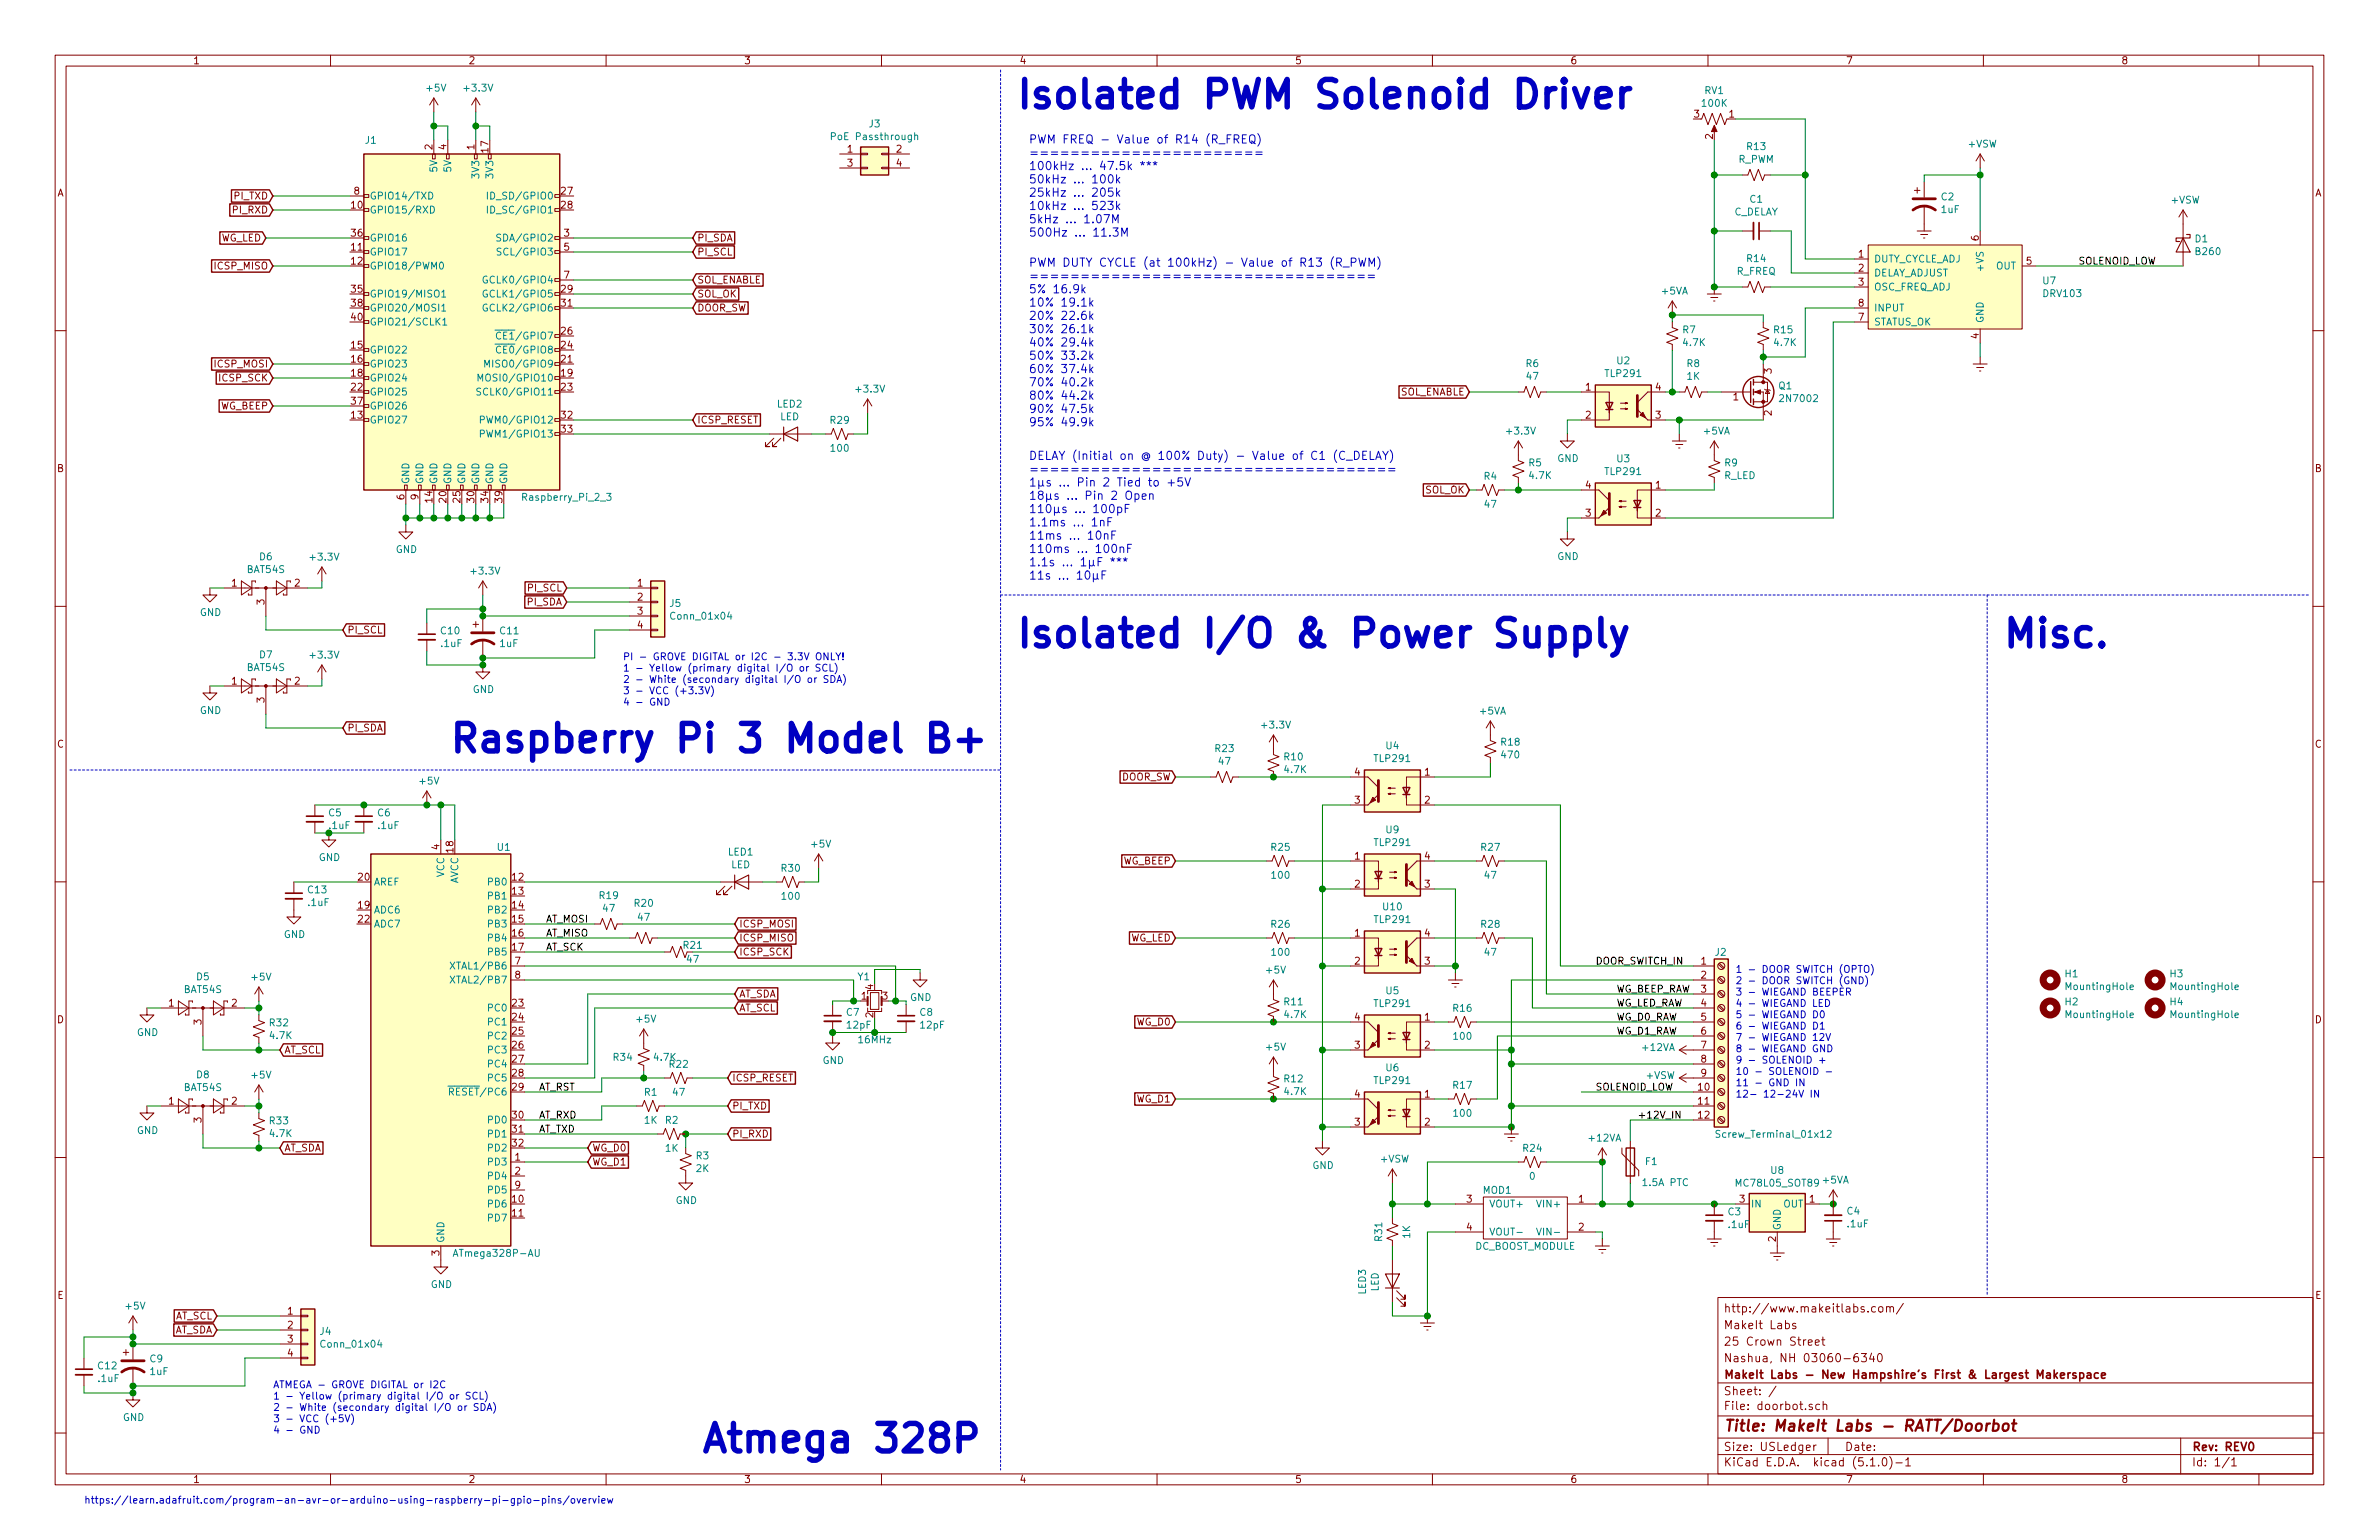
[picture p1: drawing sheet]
<svg xmlns="http://www.w3.org/2000/svg" width="432mm" height="279mm" viewBox="0 0 432 279" stroke-linecap="round" stroke-linejoin="round" font-family="sans-serif">
<defs><g id="words">
<g font-size="7" fill="#0000c2">
<text x="184.1" y="19.7">Isolated PWM Solenoid Driver</text>
<text x="184.1" y="117.4">Isolated I/O &amp; Power Supply</text>
<text x="363.2" y="117.4">Misc.</text>
<text x="81.3" y="136.5">Raspberry Pi 3 Model B+</text>
<text x="127" y="263.5">Atmega 328P</text>
</g>
<text font-size="2.8" fill="#840000" x="312.8" y="259.7">Title: MakeIt Labs - RATT/Doorbot</text>
<g font-size="2.1" fill="#0000c2">
<text x="186.7" y="26">PWM FREQ - Value of R14 (R_FREQ)</text>
<text x="186.7" y="28.4">=======================</text>
<text x="186.7" y="30.9">100kHz ... 47.5k ***</text>
<text x="186.7" y="33.3">50kHz ... 100k</text>
<text x="186.7" y="35.7">25kHz ... 205k</text>
<text x="186.7" y="38.1">10kHz ... 523k</text>
<text x="186.7" y="40.5">5kHz ... 1.07M</text>
<text x="186.7" y="42.9">500Hz ... 11.3M</text>
<text x="186.7" y="48.4">PWM DUTY CYCLE (at 100kHz) - Value of R13 (R_PWM)</text>
<text x="186.7" y="50.8">==================================</text>
<text x="186.7" y="53.2">5% 16.9k</text>
<text x="186.7" y="55.6">10% 19.1k</text>
<text x="186.7" y="58">20% 22.6k</text>
<text x="186.7" y="60.5">30% 26.1k</text>
<text x="186.7" y="62.9">40% 29.4k</text>
<text x="186.7" y="65.3">50% 33.2k</text>
<text x="186.7" y="67.7">60% 37.4k</text>
<text x="186.7" y="70.1">70% 40.2k</text>
<text x="186.7" y="72.5">80% 44.2k</text>
<text x="186.7" y="74.9">90% 47.5k</text>
<text x="186.7" y="77.3">95% 49.9k</text>
<text x="186.7" y="83.4">DELAY (Initial on @ 100% Duty) - Value of C1 (C_DELAY)</text>
<text x="186.7" y="85.9">====================================</text>
<text x="186.7" y="88.3">1µs ... Pin 2 Tied to +5V</text>
<text x="186.7" y="90.7">18µs ... Pin 2 Open</text>
<text x="186.7" y="93.1">110µs ... 100pF</text>
<text x="186.7" y="95.5">1.1ms ... 1nF</text>
<text x="186.7" y="97.9">11ms ... 10nF</text>
<text x="186.7" y="100.3">110ms ... 100nF</text>
<text x="186.7" y="102.7">1.1s ... 1µF ***</text>
<text x="186.7" y="105.2">11s ... 10µF</text>
</g>
<g font-size="2.1" fill="#840000">
<text x="312.8" y="238.1">http://www.makeitlabs.com/</text>
<text x="312.8" y="244.1">25 Crown Street</text>
<text x="312.8" y="241.1">MakeIt Labs</text>
<text x="312.8" y="250.1">MakeIt Labs - New Hampshire's First &amp; Largest Makerspace</text>
<text x="312.8" y="247.1">Nashua, NH 03060-6340</text>
<text x="312.8" y="255.8">File: doorbot.sch</text>
<text x="312.8" y="253.1">Sheet: /</text>
<text x="312.8" y="263.2">Size: USLedger</text>
<text x="334.8" y="263.2">Date:</text>
<text x="397.8" y="263.2">Rev: REV0</text>
<text x="312.8" y="266">KiCad E.D.A. kicad (5.1.0)-1</text>
<text x="397.8" y="266">Id: 1/1</text>
</g>
<g font-size="1.8" fill="#840000">
<text x="35" y="11.6">1</text>
<text x="85" y="11.6">2</text>
<text x="135" y="11.6">3</text>
<text x="185" y="11.6">4</text>
<text x="235" y="11.6">5</text>
<text x="285" y="11.6">6</text>
<text x="335" y="11.6">7</text>
<text x="385" y="11.6">8</text>
<text x="307.5" y="21.3">3</text>
<text x="313.8" y="21.3">1</text>
<text x="78.5" y="27.2" transform="rotate(-90 78.5 27.2)">2</text>
<text x="81" y="27.2" transform="rotate(-90 81 27.2)">4</text>
<text x="86.1" y="27.2" transform="rotate(-90 86.1 27.2)">1</text>
<text x="88.6" y="27.6" transform="rotate(-90 88.6 27.6)">17</text>
<text x="153.8" y="27.7">1</text>
<text x="162.7" y="27.7">2</text>
<text x="310.9" y="25.2" transform="rotate(-90 310.9 25.2)">2</text>
<text x="10.4" y="35.6">A</text>
<text x="64.3" y="35.3">8</text>
<text x="101.9" y="35.3">27</text>
<text x="153.8" y="30.2">3</text>
<text x="162.7" y="30.2">4</text>
<text x="420.2" y="35.6">A</text>
<text x="42.3" y="38.7">PI_RXD</text>
<text x="42.5" y="36.2">PI_TXD</text>
<text x="63.8" y="37.8">10</text>
<text x="101.9" y="37.8">28</text>
<text x="39.9" y="43.8">WG_LED</text>
<text x="63.8" y="45.5">11</text>
<text x="63.8" y="42.9">36</text>
<text x="102.4" y="42.9">3</text>
<text x="102.4" y="45.5">5</text>
<text x="126.5" y="43.8">PI_SDA</text>
<text x="126.5" y="46.4">PI_SCL</text>
<text x="337.3" y="46.7">1</text>
<text x="359.2" y="43.7" transform="rotate(-90 359.2 43.7)">6</text>
<text x="39.1" y="48.9">ICSP_MISO</text>
<text x="63.8" y="48">12</text>
<text x="63.8" y="53.1">35</text>
<text x="101.9" y="53.1">29</text>
<text x="102.4" y="50.5">7</text>
<text x="126.5" y="51.4">SOL_ENABLE</text>
<text x="126.5" y="54">SOL_OK</text>
<text x="337.3" y="49.3">2</text>
<text x="337.3" y="51.8">3</text>
<text x="367.8" y="48">5</text>
<text x="63.8" y="55.6">38</text>
<text x="63.8" y="58.2">40</text>
<text x="101.9" y="55.6">31</text>
<text x="126.5" y="56.5">DOOR_SW</text>
<text x="337.3" y="58.2">7</text>
<text x="337.3" y="55.6">8</text>
<text x="63.8" y="63.2">15</text>
<text x="63.8" y="65.8">16</text>
<text x="101.9" y="65.8">21</text>
<text x="101.9" y="63.2">24</text>
<text x="101.9" y="60.7">26</text>
<text x="359.2" y="61.4" transform="rotate(-90 359.2 61.4)">4</text>
<text x="39.1" y="66.7">ICSP_MOSI</text>
<text x="39.9" y="69.2">ICSP_SCK</text>
<text x="63.8" y="68.3">18</text>
<text x="63.8" y="70.9">22</text>
<text x="101.9" y="68.3">19</text>
<text x="101.9" y="70.9">23</text>
<text x="254" y="71.8">SOL_ENABLE</text>
<text x="287.8" y="70.9">1</text>
<text x="300.5" y="70.9">4</text>
<text x="321.6" y="67.8" transform="rotate(-90 321.6 67.8)">3</text>
<text x="39.9" y="74.3">WG_BEEP</text>
<text x="63.8" y="75.9">13</text>
<text x="63.8" y="73.4">37</text>
<text x="101.9" y="75.9">32</text>
<text x="126.5" y="76.8">ICSP_RESET</text>
<text x="287.8" y="75.9">2</text>
<text x="300.5" y="75.9">3</text>
<text x="314.6" y="72.6">1</text>
<text x="321.6" y="75.4" transform="rotate(-90 321.6 75.4)">2</text>
<text x="101.9" y="78.5">33</text>
<text x="10.4" y="85.6">B</text>
<text x="258.6" y="89.5">SOL_OK</text>
<text x="287.8" y="88.6">4</text>
<text x="300.5" y="88.6">1</text>
<text x="420.2" y="85.6">B</text>
<text x="73.4" y="90.7" transform="rotate(-90 73.4 90.7)">6</text>
<text x="75.9" y="90.7" transform="rotate(-90 75.9 90.7)">9</text>
<text x="78.5" y="91.1" transform="rotate(-90 78.5 91.1)">14</text>
<text x="81" y="91.1" transform="rotate(-90 81 91.1)">20</text>
<text x="83.6" y="91.1" transform="rotate(-90 83.6 91.1)">25</text>
<text x="86.1" y="91.1" transform="rotate(-90 86.1 91.1)">30</text>
<text x="88.6" y="91.1" transform="rotate(-90 88.6 91.1)">34</text>
<text x="91.2" y="91.1" transform="rotate(-90 91.2 91.1)">39</text>
<text x="287.8" y="93.7">3</text>
<text x="300.5" y="93.7">2</text>
<text x="42.1" y="106.4">1</text>
<text x="53.5" y="106.4">2</text>
<text x="95.9" y="107.3">PI_SCL</text>
<text x="115.7" y="106.4">1</text>
<text x="48" y="109.7" transform="rotate(-90 48 109.7)">3</text>
<text x="95.7" y="109.9">PI_SDA</text>
<text x="115.7" y="109">2</text>
<text x="115.7" y="111.5">3</text>
<text x="63" y="114.9">PI_SCL</text>
<text x="115.7" y="114">4</text>
<text x="42.1" y="124.2">1</text>
<text x="53.5" y="124.2">2</text>
<text x="48" y="127.5" transform="rotate(-90 48 127.5)">3</text>
<text x="10.4" y="135.6">C</text>
<text x="63" y="132.7">PI_SDA</text>
<text x="420.2" y="135.6">C</text>
<text x="203.4" y="141.6">DOOR_SW</text>
<text x="245.9" y="140.7">4</text>
<text x="258.6" y="140.7">1</text>
<text x="245.9" y="145.8">3</text>
<text x="258.6" y="145.8">2</text>
<text x="79.8" y="154.2" transform="rotate(-90 79.8 154.2)">4</text>
<text x="82.3" y="154.6" transform="rotate(-90 82.3 154.6)">18</text>
<text x="245.9" y="156">1</text>
<text x="258.6" y="156">4</text>
<text x="65.1" y="159.8">20</text>
<text x="93" y="159.8">12</text>
<text x="203.7" y="156.8">WG_BEEP</text>
<text x="245.9" y="161">2</text>
<text x="258.6" y="161">3</text>
<text x="65.1" y="164.8">19</text>
<text x="65.1" y="167.4">22</text>
<text x="93" y="162.3">13</text>
<text x="93" y="164.8">14</text>
<text x="93" y="167.4">15</text>
<text x="93" y="169.9">16</text>
<text x="93" y="172.5">17</text>
<text x="134.1" y="168.3">ICSP_MOSI</text>
<text x="134.1" y="170.8">ICSP_MISO</text>
<text x="134.1" y="173.4">ICSP_SCK</text>
<text x="205" y="170.8">WG_LED</text>
<text x="245.9" y="169.9">1</text>
<text x="258.6" y="169.9">4</text>
<text x="93.5" y="175">7</text>
<text x="93.5" y="177.5">8</text>
<text x="158.5" y="179.6" transform="rotate(-90 158.5 179.6)">4</text>
<text x="245.9" y="175">2</text>
<text x="258.6" y="175">3</text>
<text x="308.8" y="175">1</text>
<text x="308.8" y="177.5">2</text>
<text x="10.4" y="185.6">D</text>
<text x="30.6" y="182.6">1</text>
<text x="36.6" y="185.9" transform="rotate(-90 36.6 185.9)">3</text>
<text x="42.1" y="182.6">2</text>
<text x="93" y="182.6">23</text>
<text x="93" y="185.2">24</text>
<text x="134.1" y="183.5">AT_SCL</text>
<text x="134.1" y="181">AT_SDA</text>
<text x="156.4" y="181.4">1</text>
<text x="158.5" y="184.6" transform="rotate(-90 158.5 184.6)">2</text>
<text x="160.2" y="181.4">3</text>
<text x="245.9" y="185.2">4</text>
<text x="258.6" y="185.2">1</text>
<text x="308.8" y="180.1">3</text>
<text x="308.8" y="182.6">4</text>
<text x="308.8" y="185.2">5</text>
<text x="420.2" y="185.6">D</text>
<text x="51.6" y="191.1">AT_SCL</text>
<text x="93" y="187.7">25</text>
<text x="93" y="190.2">26</text>
<text x="206.3" y="186.1">WG_D0</text>
<text x="245.9" y="190.2">3</text>
<text x="258.6" y="190.2">2</text>
<text x="308.8" y="187.7">6</text>
<text x="308.8" y="190.2">7</text>
<text x="93" y="192.8">27</text>
<text x="93" y="195.3">28</text>
<text x="93" y="197.9">29</text>
<text x="132.9" y="196.2">ICSP_RESET</text>
<text x="308.3" y="197.9">10</text>
<text x="308.8" y="192.8">8</text>
<text x="308.8" y="195.3">9</text>
<text x="30.6" y="200.4">1</text>
<text x="36.6" y="203.7" transform="rotate(-90 36.6 203.7)">3</text>
<text x="42.1" y="200.4">2</text>
<text x="93" y="202.9">30</text>
<text x="132.9" y="201.3">PI_TXD</text>
<text x="206.3" y="200">WG_D1</text>
<text x="245.9" y="199.1">4</text>
<text x="258.6" y="199.1">1</text>
<text x="308.3" y="200.4">11</text>
<text x="308.3" y="202.9">12</text>
<text x="51.6" y="208.9">AT_SDA</text>
<text x="93" y="205.5">31</text>
<text x="93" y="208">32</text>
<text x="107.5" y="208.9">WG_D0</text>
<text x="132.9" y="206.4">PI_RXD</text>
<text x="245.9" y="204.2">3</text>
<text x="258.6" y="204.2">2</text>
<text x="93.5" y="210.6">1</text>
<text x="93.5" y="213.1">2</text>
<text x="93.5" y="215.6">9</text>
<text x="107.5" y="211.5">WG_D1</text>
<text x="93" y="218.2">10</text>
<text x="93" y="220.7">11</text>
<text x="266.2" y="218.2">3</text>
<text x="286.5" y="218.2">1</text>
<text x="315.7" y="218.2">3</text>
<text x="328.4" y="218.2">1</text>
<text x="79.8" y="227.8" transform="rotate(-90 79.8 227.8)">3</text>
<text x="266.2" y="223.3">4</text>
<text x="286.5" y="223.3">2</text>
<text x="322.3" y="225.3" transform="rotate(-90 322.3 225.3)">2</text>
<text x="10.4" y="235.6">E</text>
<text x="31.7" y="239.4">AT_SCL</text>
<text x="52.2" y="238.5">1</text>
<text x="420.2" y="235.6">E</text>
<text x="31.5" y="241.9">AT_SDA</text>
<text x="52.2" y="241">2</text>
<text x="52.2" y="243.6">3</text>
<text x="52.2" y="246.1">4</text>
<text x="35" y="269">1</text>
<text x="85" y="269">2</text>
<text x="135" y="269">3</text>
<text x="185" y="269">4</text>
<text x="235" y="269">5</text>
<text x="285" y="269">6</text>
<text x="335" y="269">7</text>
<text x="385" y="269">8</text>
</g>
<g font-size="1.8" fill="#008484">
<text x="77.5" y="16.6">+5V</text>
<text x="84.4" y="16.6">+3.3V</text>
<text x="309.4" y="17.1">RV1</text>
<text x="157.8" y="23.1">J3</text>
<text x="309" y="19.4">100K</text>
<text x="66.3" y="26.1">J1</text>
<text x="151.4" y="25.4">PoE Passthrough</text>
<text x="315.5" y="29.5">R_PWM</text>
<text x="317.1" y="27.2">R13</text>
<text x="357.3" y="26.8">+VSW</text>
<text x="79.4" y="31.1" transform="rotate(-90 79.4 31.1)">5V</text>
<text x="81.9" y="31.1" transform="rotate(-90 81.9 31.1)">5V</text>
<text x="87" y="32.1" transform="rotate(-90 87 32.1)">3V3</text>
<text x="89.5" y="32.1" transform="rotate(-90 89.5 32.1)">3V3</text>
<text x="67.1" y="38.7">GPIO15/RXD</text>
<text x="67.1" y="36.2">GPIO14/TXD</text>
<text x="89.5" y="36.2">ID_SD/GPIO0</text>
<text x="89.5" y="38.7">ID_SC/GPIO1</text>
<text x="314.7" y="39.1">C_DELAY</text>
<text x="317.7" y="36.8">C1</text>
<text x="352.4" y="36.3">C2</text>
<text x="352.4" y="38.7">1uF</text>
<text x="394.1" y="36.9">+VSW</text>
<text x="67.1" y="46.4">GPIO17</text>
<text x="67.1" y="43.8">GPIO16</text>
<text x="91" y="43.8">SDA/GPIO2</text>
<text x="91.1" y="46.4">SCL/GPIO3</text>
<text x="317.1" y="47.5">R14</text>
<text x="340.1" y="47.6">DUTY_CYCLE_ADJ</text>
<text x="398.4" y="44">D1</text>
<text x="398.7" y="46.3">B260</text>
<text x="67.1" y="48.9">GPIO18/PWM0</text>
<text x="67.1" y="54">GPIO19/MISO1</text>
<text x="88.7" y="54">GCLK1/GPIO5</text>
<text x="88.7" y="51.4">GCLK0/GPIO4</text>
<text x="301.7" y="53.4">+5VA</text>
<text x="315.2" y="49.9">R_FREQ</text>
<text x="340.1" y="50.2">DELAY_ADJUST</text>
<text x="340.1" y="52.7">OSC_FREQ_ADJ</text>
<text x="360" y="48.9" transform="rotate(-90 360 48.9)">+VS</text>
<text x="362.3" y="48.9">OUT</text>
<text x="370.8" y="51.6">U7</text>
<text x="371" y="53.9">DRV103</text>
<text x="67.1" y="56.5">GPIO20/MOSI1</text>
<text x="67.1" y="59.1">GPIO21/SCLK1</text>
<text x="88.7" y="56.5">GCLK2/GPIO6</text>
<text x="340.1" y="59.1">STATUS_OK</text>
<text x="340.1" y="56.5">INPUT</text>
<text x="360" y="58.7" transform="rotate(-90 360 58.7)">GND</text>
<text x="67.1" y="64.1">GPIO22</text>
<text x="91.2" y="64.1">CE0/GPIO8</text>
<text x="91.2" y="61.6">CE1/GPIO7</text>
<text x="305.5" y="60.5">R7</text>
<text x="305.6" y="62.8">4.7K</text>
<text x="322" y="60.5">R15</text>
<text x="322.1" y="62.8">4.7K</text>
<text x="67.1" y="66.7">GPIO23</text>
<text x="67.1" y="69.2">GPIO24</text>
<text x="67.1" y="71.8">GPIO25</text>
<text x="87.9" y="71.8">SCLK0/GPIO11</text>
<text x="88.2" y="69.2">MOSI0/GPIO10</text>
<text x="89.2" y="66.7">MISO0/GPIO9</text>
<text x="155.5" y="71.2">+3.3V</text>
<text x="277" y="66.6">R6</text>
<text x="277.2" y="68.9">47</text>
<text x="291.5" y="68.4">TLP291</text>
<text x="293.5" y="66.1">U2</text>
<text x="306.2" y="66.6">R8</text>
<text x="306.2" y="68.9">1K</text>
<text x="322.9" y="70.6">Q1</text>
<text x="67.1" y="76.8">GPIO27</text>
<text x="67.1" y="74.3">GPIO26</text>
<text x="88.4" y="76.8">PWM0/GPIO12</text>
<text x="141.1" y="73.9">LED2</text>
<text x="141.6" y="76.3">LED</text>
<text x="150.8" y="76.9">R29</text>
<text x="323.4" y="72.9">2N7002</text>
<text x="88.4" y="79.4">PWM1/GPIO13</text>
<text x="150.9" y="82">100</text>
<text x="273.6" y="78.8">+3.3V</text>
<text x="282.7" y="83.8">GND</text>
<text x="293.5" y="83.9">U3</text>
<text x="309.3" y="78.8">+5VA</text>
<text x="74.3" y="87.9" transform="rotate(-90 74.3 87.9)">GND</text>
<text x="76.8" y="87.9" transform="rotate(-90 76.8 87.9)">GND</text>
<text x="79.4" y="87.9" transform="rotate(-90 79.4 87.9)">GND</text>
<text x="81.9" y="87.9" transform="rotate(-90 81.9 87.9)">GND</text>
<text x="84.5" y="87.9" transform="rotate(-90 84.5 87.9)">GND</text>
<text x="87" y="87.9" transform="rotate(-90 87 87.9)">GND</text>
<text x="89.5" y="87.9" transform="rotate(-90 89.5 87.9)">GND</text>
<text x="92.1" y="87.9" transform="rotate(-90 92.1 87.9)">GND</text>
<text x="269.4" y="87">R4</text>
<text x="277.5" y="84.6">R5</text>
<text x="277.7" y="86.9">4.7K</text>
<text x="291.5" y="86.2">TLP291</text>
<text x="312.9" y="86.9">R_LED</text>
<text x="313.1" y="84.6">R9</text>
<text x="95.2" y="90.9">Raspberry_Pi_2_3</text>
<text x="269.5" y="92.1">47</text>
<text x="47.1" y="101.7">D6</text>
<text x="56.5" y="101.7">+3.3V</text>
<text x="71.8" y="100.3">GND</text>
<text x="282.7" y="101.6">GND</text>
<text x="44.9" y="104">BAT54S</text>
<text x="85.7" y="104.2">+3.3V</text>
<text x="36.3" y="111.8">GND</text>
<text x="121.6" y="110.1">J5</text>
<text x="122" y="112.4">Conn_01x04</text>
<text x="47.1" y="119.4">D7</text>
<text x="56.5" y="119.5">+3.3V</text>
<text x="80.1" y="115.1">C10</text>
<text x="80.1" y="117.4">.1uF</text>
<text x="90.8" y="117.4">1uF</text>
<text x="90.8" y="115.1">C11</text>
<text x="44.9" y="121.7">BAT54S</text>
<text x="85.8" y="125.7">GND</text>
<text x="36.3" y="129.5">GND</text>
<text x="268.7" y="129.6">+5VA</text>
<text x="220.6" y="136.4">R23</text>
<text x="229.2" y="132.2">+3.3V</text>
<text x="233.1" y="137.9">R10</text>
<text x="251.6" y="135.9">U4</text>
<text x="272.5" y="135.3">R18</text>
<text x="272.6" y="137.6">470</text>
<text x="76.3" y="142.3">+5V</text>
<text x="221.3" y="138.8">47</text>
<text x="233.2" y="140.3">4.7K</text>
<text x="249.6" y="138.3">TLP291</text>
<text x="59.7" y="148.1">C5</text>
<text x="68.6" y="148.1">C6</text>
<text x="59.8" y="150.4">.1uF</text>
<text x="68.7" y="150.4">.1uF</text>
<text x="90.3" y="154.4">U1</text>
<text x="132.2" y="155.2">LED1</text>
<text x="147.4" y="153.8">+5V</text>
<text x="230.8" y="154.4">R25</text>
<text x="249.6" y="153.5">TLP291</text>
<text x="251.6" y="151.2">U9</text>
<text x="268.9" y="154.4">R27</text>
<text x="57.9" y="156.2">GND</text>
<text x="67.8" y="160.7">AREF</text>
<text x="80.6" y="159.2" transform="rotate(-90 80.6 159.2)">VCC</text>
<text x="83.2" y="160.5" transform="rotate(-90 83.2 160.5)">AVCC</text>
<text x="88.8" y="160.7">PB0</text>
<text x="132.7" y="157.5">LED</text>
<text x="141.9" y="158.2">R30</text>
<text x="230.9" y="159.4">100</text>
<text x="269.5" y="159.4">47</text>
<text x="56" y="162.1">C13</text>
<text x="56" y="164.4">.1uF</text>
<text x="67.8" y="165.7">ADC6</text>
<text x="88.8" y="163.2">PB1</text>
<text x="88.8" y="165.7">PB2</text>
<text x="108.9" y="163.1">R19</text>
<text x="109.5" y="165.4">47</text>
<text x="115.2" y="164.5">R20</text>
<text x="115.9" y="167.1">47</text>
<text x="142" y="163.2">100</text>
<text x="249.6" y="167.5">TLP291</text>
<text x="251.1" y="165.2">U10</text>
<text x="51.5" y="170.2">GND</text>
<text x="67.8" y="168.3">ADC7</text>
<text x="88.8" y="168.3">PB3</text>
<text x="88.8" y="170.8">PB4</text>
<text x="88.8" y="173.4">PB5</text>
<text x="124.1" y="172.1">R21</text>
<text x="230.8" y="168.3">R26</text>
<text x="230.9" y="173.4">100</text>
<text x="268.9" y="168.3">R28</text>
<text x="269.5" y="173.4">47</text>
<text x="311.4" y="173.4">J2</text>
<text x="35.7" y="177.9">D5</text>
<text x="45.8" y="177.9">+5V</text>
<text x="82.7" y="175.9">XTAL1/PB6</text>
<text x="82.7" y="178.4">XTAL2/PB7</text>
<text x="124.8" y="174.7">47</text>
<text x="155.7" y="177.9">Y1</text>
<text x="229.9" y="176.6">+5V</text>
<text x="374.9" y="177.3">H1</text>
<text x="375.2" y="179.6">MountingHole</text>
<text x="393.9" y="177.3">H3</text>
<text x="394.3" y="179.6">MountingHole</text>
<text x="33.5" y="180.2">BAT54S</text>
<text x="88.8" y="183.5">PC0</text>
<text x="115.6" y="185.5">+5V</text>
<text x="153.7" y="184.3">C7</text>
<text x="165.2" y="181.6">GND</text>
<text x="167" y="184.3">C8</text>
<text x="233.1" y="182.4">R11</text>
<text x="233.2" y="184.7">4.7K</text>
<text x="249.6" y="182.7">TLP291</text>
<text x="251.6" y="180.4">U5</text>
<text x="263.8" y="183.6">R16</text>
<text x="374.9" y="182.4">H2</text>
<text x="375.2" y="184.7">MountingHole</text>
<text x="393.9" y="182.4">H4</text>
<text x="394.3" y="184.7">MountingHole</text>
<text x="24.8" y="188">GND</text>
<text x="49" y="186.2">R32</text>
<text x="49.1" y="188.5">4.7K</text>
<text x="88.8" y="186.1">PC1</text>
<text x="88.8" y="188.6">PC2</text>
<text x="88.8" y="191.1">PC3</text>
<text x="153.8" y="186.6">12pF</text>
<text x="156" y="189.3">16MHz</text>
<text x="167.1" y="186.6">12pF</text>
<text x="229.9" y="190.6">+5V</text>
<text x="264" y="188.6">100</text>
<text x="298.2" y="190.7">+12VA</text>
<text x="33.5" y="197.9">BAT54S</text>
<text x="35.7" y="195.6">D8</text>
<text x="45.8" y="195.7">+5V</text>
<text x="88.8" y="193.7">PC4</text>
<text x="88.8" y="196.2">PC5</text>
<text x="111.4" y="192.5">R34</text>
<text x="118.8" y="192.5">4.7K</text>
<text x="121.6" y="193.7">R22</text>
<text x="149.3" y="193">GND</text>
<text x="233.1" y="196.4">R12</text>
<text x="249.6" y="196.7">TLP291</text>
<text x="251.6" y="194.4">U6</text>
<text x="263.8" y="197.5">R17</text>
<text x="298.8" y="195.8">+VSW</text>
<text x="49" y="204">R33</text>
<text x="82.4" y="198.8">RESET/PC6</text>
<text x="88.8" y="203.8">PD0</text>
<text x="117" y="198.8">R1</text>
<text x="117" y="203.9">1K</text>
<text x="120.8" y="203.9">R2</text>
<text x="122.2" y="198.8">47</text>
<text x="233.2" y="198.7">4.7K</text>
<text x="264" y="202.6">100</text>
<text x="24.8" y="205.7">GND</text>
<text x="49.1" y="206.3">4.7K</text>
<text x="88.8" y="206.4">PD1</text>
<text x="88.8" y="208.9">PD2</text>
<text x="120.8" y="209">1K</text>
<text x="276.5" y="209">R24</text>
<text x="288.5" y="207.1">+12VA</text>
<text x="312.2" y="206.4">Screw_Terminal_01x12</text>
<text x="88.8" y="211.5">PD3</text>
<text x="88.8" y="214">PD4</text>
<text x="126.4" y="210.3">R3</text>
<text x="126.4" y="212.6">2K</text>
<text x="238.2" y="212.1">GND</text>
<text x="250.6" y="210.9">+VSW</text>
<text x="277.6" y="214">0</text>
<text x="298.4" y="215.2">1.5A PTC</text>
<text x="298.7" y="211.4">F1</text>
<text x="315.4" y="215.3">MC78L05_SOT89</text>
<text x="321.5" y="213">U8</text>
<text x="330.9" y="214.7">+5VA</text>
<text x="88.8" y="219.1">PD6</text>
<text x="88.8" y="221.6">PD7</text>
<text x="88.8" y="216.5">PD5</text>
<text x="122.6" y="218.4">GND</text>
<text x="269.2" y="216.6">MOD1</text>
<text x="270.3" y="219.1">VOUT+</text>
<text x="279.5" y="219.1">VIN+</text>
<text x="313.7" y="220.5">C3</text>
<text x="317.8" y="219.1">IN</text>
<text x="323.7" y="219.1">OUT</text>
<text x="335.3" y="220.4">C4</text>
<text x="80.6" y="225.6" transform="rotate(-90 80.6 225.6)">GND</text>
<text x="250.9" y="225.1" transform="rotate(-90 250.9 225.1)">R31</text>
<text x="256" y="224.6" transform="rotate(-90 256 224.6)">1K</text>
<text x="267.6" y="226.7">DC_BOOST_MODULE</text>
<text x="270.3" y="224.2">VOUT-</text>
<text x="279.9" y="224.2">VIN-</text>
<text x="313.8" y="222.8">.1uF</text>
<text x="323.2" y="223.3" transform="rotate(-90 323.2 223.3)">GND</text>
<text x="335.4" y="222.7">.1uF</text>
<text x="78.2" y="233.7">GND</text>
<text x="83.1" y="228">ATmega328P-AU</text>
<text x="22.9" y="237.6">+5V</text>
<text x="247.9" y="234.8" transform="rotate(-90 247.9 234.8)">LED3</text>
<text x="250.2" y="234.3" transform="rotate(-90 250.2 234.3)">LED</text>
<text x="58.1" y="242.2">J4</text>
<text x="58.5" y="244.5">Conn_01x04</text>
<text x="17.9" y="248.4">C12</text>
<text x="17.9" y="250.7">.1uF</text>
<text x="27.3" y="247.2">C9</text>
<text x="27.3" y="249.5">1uF</text>
<text x="22.3" y="257.8">GND</text>
</g>
<g font-size="1.8">
<text x="377.2" y="48">SOLENOID_LOW</text>
<text x="99.1" y="167.4">AT_MOSI</text>
<text x="99.1" y="169.9">AT_MISO</text>
<text x="99.1" y="172.5">AT_SCK</text>
<text x="289.6" y="175">DOOR_SWITCH_IN</text>
<text x="293.4" y="185.2">WG_D0_RAW</text>
<text x="293.4" y="182.6">WG_LED_RAW</text>
<text x="293.4" y="180.1">WG_BEEP_RAW</text>
<text x="293.4" y="187.7">WG_D1_RAW</text>
<text x="97.8" y="197.9">AT_RST</text>
<text x="289.6" y="197.9">SOLENOID_LOW</text>
<text x="97.8" y="202.9">AT_RXD</text>
<text x="297.2" y="202.9">+12V_IN</text>
<text x="97.8" y="205.5">AT_TXD</text>
</g>
<g font-size="1.8" fill="#0000c2">
<text x="113" y="119.8">PI - GROVE DIGITAL or I2C - 3.3V ONLY!</text>
<text x="113" y="121.8">1 - Yellow (primary digital I/O or SCL)</text>
<text x="113" y="123.9">2 - White (secondary digital I/O or SDA)</text>
<text x="113" y="126">3 - VCC (+3.3V)</text>
<text x="113" y="128">4 - GND</text>
<text x="315" y="176.5">1 - DOOR SWITCH (OPTO)</text>
<text x="315" y="178.6">2 - DOOR SWITCH (GND)</text>
<text x="315" y="180.6">3 - WIEGAND BEEPER</text>
<text x="315" y="182.7">4 - WIEGAND LED</text>
<text x="315" y="184.7">5 - WIEGAND D0</text>
<text x="315" y="186.8">6 - WIEGAND D1</text>
<text x="315" y="188.8">7 - WIEGAND 12V</text>
<text x="315" y="190.9">8 - WIEGAND GND</text>
<text x="315" y="193">9 - SOLENOID +</text>
<text x="315" y="195">10 - SOLENOID -</text>
<text x="315" y="197.1">11 - GND IN</text>
<text x="315" y="199.1">12- 12-24V IN</text>
<text x="49.5" y="251.9">ATMEGA - GROVE DIGITAL or I2C</text>
<text x="49.5" y="253.9">1 - Yellow (primary digital I/O or SCL)</text>
<text x="49.5" y="256">2 - White (secondary digital I/O or SDA)</text>
<text x="49.5" y="258">3 - VCC (+5V)</text>
<text x="49.5" y="260.1">4 - GND</text>
<text x="15.2" y="272.8">https://learn.adafruit.com/program-an-avr-or-arduino-using-raspberry-pi-gpio-pins/overview</text>
</g>
</g></defs>
<g fill="none" stroke="#840000" stroke-width=".18">
<path d="M10 10h411.8v259.4h-411.8zM12 12h407.8v255.4h-407.8zM60 10v2M78.7 17.8v2.5M78.7 17.8l-.7 1.3M78.7 17.8l.8 1.3M86.4 17.8v2.5M86.4 17.8l-.8 1.3M86.4 17.8l.7 1.3M110 10v2M160 10v2M210 10v2"/>
<path d="M260 10v2M310 10v2M360 10v2M410 10v2M63.5 35.6h2.5M66 37.8h.9v.6h-.9zM66 35.3h.9v.5h-.9zM78.5 27.9h.5v.9h-.5zM78.7 25.4v2.5M81 27.9h.5v.9h-.5zM81.3 25.4v2.5M86.1 27.9h.5v.9h-.5z"/>
<path d="M86.4 25.4v2.5M88.6 27.9h.6v.9h-.6zM100.7 37.8h.9v.6h-.9zM100.7 35.3h.9v.5h-.9zM152.4 27.9h3.8M152.4 30.5h3.8M156.2 30.4h1.3v.2h-1.3zM156.2 27.8h1.3v.3h-1.3zM160 30.4h1.3v.2h-1.3zM160 27.8h1.3v.3h-1.3zM161.3 27.9h3.8M161.3 30.5h3.8"/>
<path d="M308.9 21.6l.3-1 .8 2 .8-2 .7 2 .8-2 .8 2 .3-1M311.1 23.1v1M316.2 31.8h1l.4-1.1 .8 2.1 .8-2.1 .7 2.1 .4-1h1M347.5 34.5h1M348 34v1.1M349.2 33v2.8M349.2 37.3v4.6M359.4 27.9v2.6M359.4 27.9l-.8 1.3M359.4 27.9l.8 1.3M396.2 38.1v10.2M396.2 38.1l-.7 1.3"/>
<path d="M396.2 38.1l.8 1.3M10 60h2M66 58.2h.9v.5h-.9zM66 55.6h.9v.5h-.9zM66 53.1h.9v.5h-.9zM66 48h.9v.5h-.9zM66 45.5h.9v.5h-.9zM66 42.9h.9v.5h-.9zM100.7 55.6h.9v.5h-.9zM100.7 53.1h.9v.5h-.9zM100.7 50.5h.9v.6h-.9zM100.7 45.5h.9v.5h-.9z"/>
<path d="M100.7 42.9h.9v.5h-.9zM101.6 43.2h2.5M101.6 45.7h2.5M101.6 50.8h2.5M303.5 58.4v1l1 .4-2 .8 2 .7-2 .8 1 .4v1M303.5 54.6v2.6M303.5 54.6l-.7 1.3M303.5 54.6l.8 1.3M309.9 53.3h2.5M310.5 54h1.3M311 54.6h.3M311.1 52.1v1.2"/>
<path d="M316.2 52.1h1l.4-1 .8 2 .8-2 .7 2 .4-1h1M316.2 41.9h2.1M319.3 41.9h2M320 58.4v1l1.1 .4-2.1 .8 2.1 .7-2.1 .8 1 .4v1M336.5 47h2.6M336.5 49.5h2.6M336.5 52.1h2.6M336.5 58.4h2.6M336.5 55.9h2.6M339.1 44.5h27.9v15.2h-27.9zM348 41.9h2.5M348.6 42.5h1.3"/>
<path d="M349.1 43.2h.3M359.4 41.9v2.6M359.4 59.7v2.5M367 48.3h2.6M419.8 60h2M66 75.9h.9v.6h-.9zM66 73.4h.9v.5h-.9zM66 70.9h.9v.5h-.9zM66 68.3h.9v.5h-.9zM66 65.8h.9v.5h-.9zM66 63.2h.9v.6h-.9zM100.7 78.5h.9v.5h-.9z"/>
<path d="M100.7 75.9h.9v.6h-.9zM100.7 70.9h.9v.5h-.9zM100.7 68.3h.9v.5h-.9zM100.7 65.8h.9v.5h-.9zM100.7 63.2h.9v.6h-.9zM100.7 60.7h.9v.5h-.9zM139.7 78.7h7.6M140.5 79.5l-1.6 1.5h.8h-.8v-.7M141.7 79.5l-1.5 1.5h.8h-.8v-.7M149.9 78.7h1l.4-1 .7 2.1 .8-2.1 .7 2.1 .4-1.1h1M157.5 72.4l-.8 1.3M157.5 72.4v2.5"/>
<path d="M157.5 72.4l.7 1.3M275.6 71.1h1l.4-1 .7 2 .8-2 .8 2 .4-1h1M284.5 78.7v1.3h1.2l-1.2 1.3-1.3-1.3h1.3M287 71.1h5.1v3.8v-1.9M292.1 74.3v1.9h-5.1M294.1 74.2h1.3l-.4 .1v-.3l.4 .2M294.1 73.2h1.3l-.4 .1v-.3l.4 .2M299.1 76.2h3.2M302.3 71.1h-3.2l-1.9 1.9M304.8 71.1h1l.4-1 .8 2 .7-2 .8 2 .4-1h1M304.8 78.7v1.3M312.4 71.1h5.4"/>
<path d="M318.3 71.1h1.7v5.1M318.3 69.3h1.7M320 69.3h.8v3.6h-2.5M320 66v3.3M320.3 70.6l.1 .1h.8l.1 .2M320.8 70.7l.4 .7h-.8zM358.1 66h2.6M358.8 66.7h1.2M359.3 67.3h.2M359.4 64.8v1.2M73.4 88h.5v.9h-.5zM73.7 95.3v1.2h1.2l-1.2 1.3-1.3-1.3h1.3"/>
<path d="M73.7 88.9v2.5M75.9 88h.6v.9h-.6zM76.2 88.9v2.5M78.5 88h.5v.9h-.5zM81 88h.5v.9h-.5zM83.6 88h.5v.9h-.5zM86.1 88h.5v.9h-.5zM88.6 88h.6v.9h-.6zM91.2 88h.5v.9h-.5zM268 88.9h1l.4-1 .7 2 .8-2 .8 2 .3-1h1M275.6 80v3.6l1 .3-2 .8 2 .8-2 .7 1 .4v1M275.6 80l-.8 1.3"/>
<path d="M275.6 80l.8 1.3M284.5 96.5v1.3h1.2l-1.2 1.3-1.3-1.3h1.3M287 88.9h3.2l1.9 1.9M287 94h3.2M293.9 91.9l.4-.1v.3l-.4-.2h1.2M293.9 90.9l.4-.1v.3l-.4-.2h1.2M297.2 92.1v1.9h5.1M302.3 88.9h-5.1v3.8v-1.9M303.5 80h2.6M304.2 80.6h1.2M304.7 81.3h.2M311.1 80v3.6l1.1 .3-2.1 .8 2.1 .8-2.1 .7 1 .4v1"/>
<path d="M311.1 80l-.7 1.3M311.1 80l.8 1.3M10 110h2M38.1 106.7v1.3h1.3l-1.3 1.2-1.3-1.2h1.3M40.6 106.7h15.3M43.8 105.4l1.9 1.3-1.9 1.3zM46.4 105.7v-.3h-.7v2.6h-.6v-.3M48.3 106.7v5.1M50.2 105.4l1.9 1.3-1.9 1.3zM52.7 105.7v-.3h-.6v2.6h-.7v-.3M58.4 102.9l-.7 1.2M58.4 102.9v2.5"/>
<path d="M58.4 102.9l.8 1.2M77.5 113v2.1M77.5 116.1v2M85.9 113.3h1M86.4 112.8v1M87.6 105.4l-.7 1.3M87.6 105.4v2.6M87.6 111.8v2.8M87.6 116.1v3.3M87.6 105.4l.8 1.3M114.3 106.7h3.8M114.3 109.2h3.8"/>
<path d="M114.3 111.8h3.8M114.3 114.3h3.8M118.1 114.2h1.3v.2h-1.3zM118.1 111.6h1.3v.3h-1.3zM118.1 109.1h1.3v.2h-1.3zM118.1 106.6h1.3v.2h-1.3zM419.8 110h2M38.1 124.5v1.2h1.3l-1.3 1.3-1.3-1.3h1.3M40.6 124.5h15.3M43.8 123.2l1.9 1.3-1.9 1.2zM46.4 123.4v-.2h-.7v2.5h-.6v-.2M48.3 124.5v5"/>
<path d="M50.2 123.2l1.9 1.3-1.9 1.2zM52.7 123.4v-.2h-.6v2.5h-.7v-.2M58.4 120.7v2.5M58.4 120.7l-.7 1.2M58.4 120.7l.8 1.2M87.6 120.7v1.2h1.3l-1.3 1.3-1.2-1.3h1.2M231.1 133.4v3.5l1.1 .4-2.1 .7 2.1 .8-2.1 .8 1 .4v1M231.1 133.4l-.7 1.2M231.1 133.4l.8 1.2M270.5 130.8v3.6l1 .3-2 .8 2 .8-2 .7 1 .4v1M270.5 130.8l-.8 1.3M270.5 130.8l.8 1.3"/>
<path d="M10 160h2M57.1 146.1v2M57.1 149.1v2M59.7 151.1v1.3h1.3l-1.3 1.3-1.3-1.3h1.3M66 146.1v2M66 149.1v2M77.5 143.5l-.8 1.3M77.5 143.5v2.6M77.5 143.5l.7 1.3M80 152.4v2.5M148.6 154.9l-.8 1.3M148.6 154.9v2.6"/>
<path d="M148.6 154.9l.8 1.3M219.7 141h1l.4-1 .8 2 .7-2 .8 2 .4-1h1M229.9 156.2h1l.4-1 .7 2 .8-2 .8 2 .3-1h1M245.1 156.2h5.1v3.8v-1.9M245.1 141h3.2l1.9 1.9M245.1 146.1h3.2M250.2 159.4v1.9h-5.1M252 144l.3-.1v.2l-.3-.1h1.2M252 143l.3-.1v.2l-.3-.1h1.2M252.2 159.3h1.3l-.4 .1v-.3l.4 .2M252.2 158.2h1.3l-.4 .2v-.3l.4 .1M255.3 144.1v2h5"/>
<path d="M260.3 141h-5v3.8v-1.9M260.3 156.2h-3.1l-1.9 1.9M268 156.2h1l.4-1 .7 2 .8-2 .8 2 .3-1h1M419.8 160h2M47 179.1l-.8 1.2M47 179.1v2.5M47 179.1l.8 1.2M53.3 163.1v3.3h1.3l-1.3 1.2-1.2-1.2h1.2M53.3 160v2.1M92.7 175.3h2.5M92.7 177.8h2.5M107.9 167.6h1.1l.3-1 .8 2.1 .8-2.1 .7 2.1 .4-1.1h1"/>
<path d="M114.3 170.2h1l.4-1 .8 2 .7-2 .8 2 .4-1h1M120.6 172.7h1.1l.3-1 .8 2 .8-2 .7 2 .4-1M130.8 160h7.6M131.6 160.8l-1.6 1.5h.8h-.8v-.8M132.8 160.8l-1.5 1.5h.8h-.8v-.8M141 160h1l.4-1 .7 2 .8-2 .8 2 .3-1h1M167 176.5v1.3h1.3l-1.3 1.3-1.3-1.3h1.3M229.9 170.2h1l.4-1 .7 2 .8-2 .8 2 .3-1h1M231.1 177.8v3.6l1.1 .3-2.1 .8 2.1 .8-2.1 .7 1 .4v1M231.1 177.8l-.7 1.3M231.1 177.8l.8 1.3M245.1 170.2h5.1v3.8v-1.9"/>
<path d="M250.2 173.4v1.9h-5.1M252.2 173.2h1.3l-.4 .2v-.3l.4 .1M252.2 172.2h1.3l-.4 .1v-.2l.4 .1M257.2 175.3h3.1M257.2 161.3h3.1M260.3 170.2h-3.1l-1.9 1.9M262.9 177.8h2.5M263.5 178.4h1.3M264 179.1h.3M264.2 176.5v1.3M268 170.2h1l.4-1 .7 2 .8-2 .8 2 .3-1h1M307.3 175.3h3.8"/>
<path d="M307.3 177.8h3.8M311.9 177.5l.9 .8M311.9 174.9l.9 .9M312.1 179.8l.8 .9M312.1 177.3l.8 .8M312.1 174.8l.8 .8M26.7 182.9v1.3h1.2l-1.2 1.2-1.3-1.2h1.3M29.2 182.9h15.2M32.4 181.6l1.9 1.3-1.9 1.3zM32.4 199.4l1.9 1.3-1.9 1.2zM34.9 199.6v-.2h-.6v2.5h-.6v-.2M34.9 181.9v-.3h-.6v2.6h-.6v-.3"/>
<path d="M36.8 182.9v5.1M38.7 181.6l1.9 1.3-1.9 1.3zM38.7 199.4l1.9 1.3-1.9 1.2zM41.3 199.6v-.2h-.7v2.5h-.6v-.2M41.3 181.9v-.3h-.7v2.6h-.6v-.3M47 184.2v1l1 .3-2 .8 2 .8-2 .7 1 .4v1M47 196.9v2.5M47 196.9l-.8 1.2M47 196.9l.8 1.2M116.8 186.7v3.5l1.1 .4-2.1 .8 2.1 .8-2.1 .7 1 .4v1M116.8 186.7l-.7 1.3M116.8 186.7l.8 1.3"/>
<path d="M120.6 195.6h1.1l.3-1 .8 2 .8-2 .7 2 .4-1h1M151.1 188v1.2h1.3l-1.3 1.3-1.2-1.3h1.2M151.1 182.2v2.1M151.1 185.3v2M157.5 182.9v.6h2.5v-.6M157.5 180.3v-.6h2.5v.6M158 180.1h1.5v3h-1.5zM164.5 182.2v2.1M164.5 185.3v2M231.1 191.8v3.5l1.1 .4-2.1 .8 2.1 .7-2.1 .8 1 .4v1M231.1 191.8l-.7 1.2M231.1 191.8l.8 1.2"/>
<path d="M245.1 190.5h3.2M245.1 199.4h3.2l1.9 1.9M245.1 185.4h3.2l1.9 1.9M252 188.5l.3-.2v.3l-.3-.1h1.2M252 187.5l.3-.2v.3l-.3-.1h1.2M255.3 188.6v1.9h5M260.3 199.4h-5v3.8v-1.9M260.3 185.4h-5v3.8v-1.9M262.9 199.4h1l.4-1 .7 2 .8-2 .8 2 .4-1h1M262.9 185.4h1l.4-1 .7 2 .8-2 .8 2 .4-1h1M304.8 195.6h6.3M304.8 195.6l1.3 .7"/>
<path d="M304.8 190.5l1.3 .8M304.8 190.5h6.3M306.1 194.8l-1.3 .8M306.1 189.7l-1.3 .8M307.3 185.4h3.8M307.3 198.1h3.8M307.3 180.3h3.8M307.3 182.9h3.8M307.3 188h3.8M307.3 193h3.8M311.9 197.8l.9 .8M311.9 195.2l.9 .9"/>
<path d="M311.9 192.7l.9 .8M311.9 190.2l.9 .8M311.9 187.6l.9 .9M311.9 185.1l.9 .8M311.9 182.5l.9 .9M311.9 180l.9 .8M312.1 197.6l.8 .9M312.1 195.1l.8 .8M312.1 192.5l.8 .9M312.1 190l.8 .8M312.1 187.5l.8 .8M312.1 184.9l.8 .9"/>
<path d="M312.1 182.4l.8 .8M10 210h2M26.7 200.7v1.2h1.2l-1.2 1.3-1.3-1.3h1.3M29.2 200.7h15.2M36.8 200.7v5M47 201.9v1l1 .4-2 .8 2 .8-2 .7 1 .4v1M92.7 210.8h2.5M92.7 213.4h2.5M92.7 215.9h2.5M115.6 200.7h1l.4-1.1 .7 2.1 .8-2.1 .8 2.1 .3-1h1M119.4 205.7h1l.4-1 .7 2.1 .8-2.1 .8 2.1 .3-1.1h1.1M124.5 208.3v1l1 .4-2.1 .7 2.1 .8-2.1 .8 1.1 .3v2.3h1.2l-1.2 1.3-1.3-1.3h1.3"/>
<path d="M240 207v1.3h1.3l-1.3 1.3-1.2-1.3h1.2M245.1 204.5h3.2M252 202.4l.3-.1v.3l-.3-.2h1.2M252 201.4l.3-.1v.2l-.3-.1h1.2M252.7 212.1l-.7 1.3M252.7 212.1v2.5M252.7 212.1l.8 1.3M255.3 202.6v1.9h5M264.2 218.4h5M269.2 217.2h15.3v7.6h-15.3zM273 205.7h2.6M273.7 206.4h1.3"/>
<path d="M274.2 207h.2M274.3 204.5v1.2M275.6 210.8h1l.4-1 .7 2 .8-2 .8 2 .4-1h1M284.5 218.4h5.1M290.8 208.3l-.7 1.3M290.8 208.3v2.5M290.8 208.3l.8 1.3M294.4 208.3v1l3 3v1.1M295.9 207v7.6M307.3 200.7h3.8M307.3 203.2h3.8M311.1 218.4v2.1"/>
<path d="M311.9 202.9l.9 .8M311.9 200.3l.9 .9M312.1 202.7l.8 .8M312.1 200.2l.8 .8M315 218.4h2.5M327.7 218.4h2.5M332.7 215.9l-.7 1.3M332.7 215.9v4.6M332.7 215.9l.8 1.3M419.8 210h2M24.1 238.8l-.7 1.2M24.1 238.8v2.5"/>
<path d="M24.1 238.8l.8 1.2M50.8 238.8h3.8M54.6 238.6h1.3v.3h-1.3zM80 226.1v3.8h1.3l-1.3 1.2-1.3-1.2h1.3M252.7 221v1l1 .4-2 .7 2 .8-2 .8 1 .3v1.1M252.7 228.6v7.6M253.5 235.5l1.5 1.5v-.8v.8h-.7M253.5 234.2l1.5 1.5v-.7v.7h-.7M259.1 238.8v1.2M264.2 223.5h5M284.5 223.5h5.1M289.6 226.1h2.5"/>
<path d="M290.2 226.7h1.3M290.7 227.3h.3M290.8 224.8v1.3M309.9 224.8h2.5M310.5 225.4h1.3M311 226.1h.3M311.1 221.5v3.3M311.8 235.4h108v32h-108zM321.3 227.3h2.5M321.9 228h1.3M322.5 228.6h.2M322.6 223.5v3.8"/>
<path d="M331.5 224.8h2.5M332.1 225.4h1.3M332.6 226.1h.3M332.7 221.5v3.3M339.1 237.9v.1M340.4 237.1h-.4l-.3 .2 .1 .6 .2 .1h.4M341 237.2l.3-.1 .4 .1v.7l-.2 .1-.5-.1zM342.4 237.2l.2-.1h.4l.1 .9M342.4 237.1v.9M343.1 237.3l.2-.2h.3l.1 .9M345.5 236.5l-1.3 1.9M10 260h2"/>
<path d="M15.2 246.4v2M15.2 249.4v2.1M22.4 245.4h1M22.9 244.9v1M24.1 252.7v1.3h1.3l-1.3 1.3-1.2-1.3h1.2M24.1 243.8v2.8M24.1 248.2v3.3M50.8 241.3h3.8M50.8 243.8h3.8M50.8 246.4h3.8M54.6 246.3h1.3v.2h-1.3zM54.6 243.7h1.3v.3h-1.3z"/>
<path d="M54.6 241.2h1.3v.2h-1.3zM257.8 240h2.5M258.4 240.7h1.3M259 241.3h.2M311.8 256.9h108M311.8 250.9h108M322.4 251.5l-1.3 1.9M325.9 240.2a.37 .37 0 0 0-.6 .1l.1 .2 .5 .1 .1 .2-.2 .3-.5-.1M328.2 243.6l.7-.2v-.2l-.5-.1-.2 .2 .1 .7h.6M328.9 254.8a.37 .37 0 0 0-.6 .2l.1 .2 .5 .1 .1 .2-.2 .3-.5-.1M329.5 243.6l.7-.2-.1-.2-.4-.1-.2 .2 .1 .7h.5M330.3 254.8h-.5l-.2 .2v.6l.2 .2 .5-.1"/>
<path d="M330.6 243.1h.6M330.9 242.6v1.3l.3 .2M330.9 254.9l.1-.1a.37 .37 0 0 1 .6 .2v.8M330.9 254.3v1.5M337.2 245.6a.62 .62 0 0 0-.7 .6v.7l.3 .2 .5-.2v-.5l-.1-.2h-.4l-.3 .2M337.8 245.6h1l-.5 .6 .4 .1v.6l-.2 .2-.7-.2M339.7 245.5l-.4 1.1h1M340.1 246.1v1M341 245.6h.1a.8 .8 0 0 1 .5 .7 .8 .8 0 0 1-.5 .8 1 1 0 0 1-.1-1.5zM419.8 260h2M60 267.4v2M110 267.4v2"/>
<path d="M160 267.4v2M210 267.4v2M260 267.4v2M310 267.4v2M311.8 263.9h108M311.8 260.9h108M327.9 262.7l.7-.2-.1-.2-.4-.1-.2 .2v.7h.6M329.2 262.2v1M329.6 262.2l-.4 .3M331.8 260.9v3M339.5 266h.8M341 265.8v.2"/>
<path d="M341.8 264.6l.3-.1a.94 .94 0 0 1 0 1.5 .82 .82 0 0 1-.3-1.4zM343 264.3a1.71 1.71 0 0 1 0 2.2M344.1 265.4h1.2M345.9 264.9l.4-.4v1.5M345.9 266h.9M360 267.4v2M395.8 260.9v6.5M404.6 264.4l-1.2 1.9M405.1 264.9l.4-.4v1.5M405.1 266h.8M410 267.4v2"/>
<circle cx="312.4" cy="177.8" r=".63"/>
<circle cx="312.4" cy="175.3" r=".63"/>
<circle cx="312.4" cy="185.4" r=".63"/>
<circle cx="312.4" cy="188" r=".63"/>
<circle cx="312.4" cy="190.5" r=".63"/>
<circle cx="312.4" cy="182.9" r=".63"/>
<circle cx="312.4" cy="180.3" r=".63"/>
<circle cx="312.4" cy="195.6" r=".63"/>
<circle cx="312.4" cy="193" r=".63"/>
<circle cx="312.4" cy="198.1" r=".63"/>
<circle cx="312.4" cy="200.7" r=".63"/>
<circle cx="312.4" cy="203.2" r=".63"/>
</g>
<g fill="none" stroke="#840000" stroke-width=".3">
<path d="M319.3 40.4v3M75.9 115.1h3.1M55.6 148.1h3.1M64.5 148.1h3.1M51.8 162.1h3.1M149.6 184.3h3.1M162.9 184.3h3.1M309.6 220.5h3.1M331.2 221.5h3.1M13.7 248.4h3.1M372.8 248.6v1.5M373 249.5l.4 .6"/>
<path d="M373.4 249.1l-.6 .5M374 249.6l.7-.2-.1-.3h-.4l-.2 .2 .1 .7h.5M375.4 249.1v1M375.8 249.1h-.3l-.1 .3M376.8 249.1h-.4l-.2 .2 .1 .2 .5 .1v.4h-.6M377.5 249.1h.4l.3 .3-.1 .6h-.6M377.5 249.1v1.5M378.8 249.1h.6l.1 1M379.5 249.4l-.5 .1-.2 .2v.3l.2 .1 .5-.1M380.8 249.1h-.4l-.3 .3 .1 .5 .2 .2 .4-.1M381.4 249.6l.7-.2v-.3h-.5l-.2 .2 .1 .7h.6M408.4 261.7h.1a.8 .8 0 0 1 .6 .7 .8 .8 0 0 1-.6 .8 1 1 0 0 1-.1-1.5z"/>
</g>
<path d="M358.8 258.4l.1-.1a.51 .51 0 0 1 .8 .3l-.1 .6a.54 .54 0 0 1-.5 .4 .54 .54 0 0 1-.5-.4zM360.6 258.3l-.1 1.3M361.2 258.3a.54 .54 0 0 0-.6 .3M361.8 258.3a.68 .68 0 0 1 .9 .1v.8a.66 .66 0 0 1-1 .3M361.9 257.6l-.2 2M363.7 258.4l.1-.1a.51 .51 0 0 1 .8 .3l-.1 .6a.54 .54 0 0 1-.5 .4 .54 .54 0 0 1-.5-.4zM365.2 258.3h.8M365.6 257.6l-.2 1.7v.2l.4 .1" fill="none" stroke="#840000" stroke-width=".41"/>
<g fill="#ffffc2" stroke="#ffffc2" stroke-width=".18">
<path d="M66 27.9h35.6v61h-35.6z"/>
<path d="M339.1 44.5h27.9v15.2h-27.9z"/>
<path d="M247.6 139.7h10.2v7.6h-10.2z"/>
<path d="M289.6 87.6h10.1v7.7h-10.1z"/>
<path d="M289.6 69.9h10.1v7.6h-10.1z"/>
<path d="M156.2 26.7h5.1v5.1h-5.1z"/>
<path d="M317.5 216.5h10.2v7h-10.2z"/>
<path d="M247.6 198.1h10.2v7.6h-10.2z"/>
<path d="M247.6 184.2h10.2v7.6h-10.2z"/>
<path d="M311.1 174h2.6v30.5h-2.6z"/>
<path d="M247.6 168.9h10.2v7.6h-10.2z"/>
<path d="M247.6 154.9h10.2v7.7h-10.2z"/>
<path d="M54.6 237.5h2.5v10.2h-2.5z"/>
<path d="M118.1 105.4h2.5v10.2h-2.5z"/>
<path d="M67.3 154.9h25.4v71.2h-25.4z"/>
</g>
<g fill="none" stroke="#840000" stroke-width=".25">
<path d="M41.7 37h7.2l.6 1.1-.6 1.1h-7.2zM42 34.4h6.9l.6 1.2-.6 1.1h-6.9zM66 27.9h35.6v61h-35.6zM156.2 26.7h5.1v5.1h-5.1zM38.4 47.1h10.5l.6 1.2-.6 1.1h-10.5zM39.9 42.1h7.7l.7 1.1-.7 1.1h-7.7zM126.4 54.8h9.4v2.2h-9.4l-.7-1.1zM126.4 49.7h12.1v2.2h-12.1l-.7-1.1zM126.4 52.2h7.7v2.3h-7.7l-.7-1.2zM126.4 42.1h6.9v2.2h-6.9l-.7-1.1zM126.4 44.6h6.9v2.2h-6.9l-.7-1.1zM38.4 64.9h10.5l.6 1.1-.6 1.2h-10.5z"/>
<path d="M39.2 67.5h9.7l.6 1.1-.6 1.1h-9.7zM39.8 72.5h9.1l.6 1.2-.6 1.1h-9.1zM126.4 75.1h11.6v2.2h-11.6l-.7-1.1zM253.9 70h12.2l.6 1.1-.6 1.1h-12.2zM289.6 69.9h10.1v7.6h-10.1zM291.5 73h1.2l-.6 1.3zM291.5 74.3h1.2M317.8 69.2v3.8M318.3 68.8v1.1M318.3 70.6v1M318.3 72.4v1M258.3 87.8h7.8l.6 1.1-.6 1.1h-7.8z"/>
<path d="M289.6 87.6h10.1v7.7h-10.1zM296.5 90.8h1.3l-.6 1.3zM296.5 92.1h1.3M62.9 113.2h6.9v2.2h-6.9l-.7-1.1zM95.2 108.1h7l.7 1.1-.7 1.1h-7zM95.3 105.6h6.9l.7 1.1-.7 1.1h-6.9zM118.1 105.4h2.5v10.2h-2.5zM62.9 131h6.9v2.2h-6.9l-.7-1.1zM203.3 139.9h9.4l.7 1.1-.7 1.1h-9.4zM247.6 139.7h10.2v7.6h-10.2zM67.3 154.9h25.4v71.2h-25.4zM203.6 155.1h9.1l.7 1.1-.7 1.1h-9.1z"/>
<path d="M247.6 154.9h10.2v7.7h-10.2zM249.6 158.1h1.2l-.6 1.3zM249.6 159.4h1.2M254.6 142.9h1.3l-.6 1.2zM254.6 144.1h1.3M134 166.5h10.5v2.3h-10.5l-.7-1.2zM134 169.1h10.5v2.2h-10.5l-.7-1.1zM134 171.6h9.6v2.2h-9.6l-.7-1.1zM134 179.2h7.2v2.3h-7.2l-.7-1.2zM205 169.1h7.7l.7 1.1-.7 1.1h-7.7zM247.6 168.9h10.2v7.6h-10.2zM249.6 172.1h1.2l-.6 1.3z"/>
<path d="M249.6 173.4h1.2M311.1 174h2.6v30.5h-2.6zM51.4 189.4h7.1v2.2h-7.1l-.6-1.1zM132.7 194.5h11.7v2.2h-11.7l-.6-1.1zM132.7 199.5h6.9v2.3h-6.9l-.6-1.1zM134 181.8h7.1v2.2h-7.1l-.7-1.1zM206 184.3h6.7l.7 1.1-.7 1.1h-6.7zM206 198.3h6.7l.7 1.1-.7 1.1h-6.7zM247.6 198.1h10.2v7.6h-10.2zM247.6 184.2h10.2v7.6h-10.2zM254.6 187.3h1.3l-.6 1.3zM254.6 188.6h1.3"/>
<path d="M51.4 207.2h7.2v2.2h-7.2l-.6-1.1zM107.3 207.2h6.8v2.2h-6.8l-.6-1.1zM107.3 209.7h6.8v2.2h-6.8l-.6-1.1zM132.7 204.6h7.2v2.3h-7.2l-.6-1.2zM254.6 201.3h1.3l-.6 1.3zM254.6 202.6h1.3M295.1 208.3h1.6v5.1h-1.6zM317.5 216.5h10.2v7h-10.2zM31.6 237.6h7.1l.7 1.2-.7 1.1h-7.1zM54.6 237.5h2.5v10.2h-2.5zM31.5 240.2h7.2l.7 1.1-.7 1.1h-7.2z"/>
<circle cx="319.2" cy="71.1" r="2.82"/>
</g>
<g fill="none" stroke="#008484" stroke-width=".18">
<path d="M77.8 34.8a.64 .64 0 0 1 .8 .7 .64 .64 0 0 1-.8 .6zM78.1 37.4a.64 .64 0 0 1 .7 .6 .64 .64 0 0 1-.7 .7zM88.5 34.8v1.3M88.5 37.4v1.3M150.9 24.7h.6l.1-.2v-.3l-.2-.1h-.5v1.2M166 24.6l.2-.1 .3 .1 .1 .7M166 24.1v1.2M79.3 58.3l.6 .7M79.9 47.7l.2-.2a.67 .67 0 0 1 .4 .7 .67 .67 0 0 1-.4 .6l-.3-.5zM79.9 57.7l-.8 .7M80.2 53l.3-.4v1.3M80.2 55.5l.3-.3v1.2"/>
<path d="M80.2 53.9h.7M80.2 56.4h.7M80.4 58.1l.3-.4v1.3M80.4 59h.7M88.4 52.7a.59 .59 0 0 0-.7 .6 .59 .59 0 0 0 .7 .5l.1-.4h-.3M88.4 55.2a.59 .59 0 0 0-.7 .6 .59 .59 0 0 0 .7 .6l.1-.5h-.3M88.4 50.2a.59 .59 0 0 0-.7 .5 .59 .59 0 0 0 .7 .6l.1-.5h-.3M89.8 59.9h1.3M90.9 42.5h-.5l-.3 .2 .2 .3 .5 .3v.3l-.2 .1h-.5M90.9 45.1l-.5-.1-.1 .1v.4l.5 .2 .1 .4-.2 .2-.5-.1M86.8 69.1v-1.2l.4 .9 .4-.9v1.2M87.2 76.1h.6l.1-.5-.2-.1h-.5v1.3"/>
<path d="M87.2 78.7l.6-.1 .1-.4-.2-.2h-.5v1.3M87.2 70.5l-.4-.1-.2 .1v.5l.6 .2v.3l-.2 .2-.5-.1M88 66.6v-1.3l.4 .9 .4-.9v1.3M89.8 62.4h1.3M90.9 62.9a.6 .6 0 0 0-.9 .4 .6 .6 0 0 0 .6 .8l.3-.2M90.9 60.4a.6 .6 0 0 0-.9 .4 .6 .6 0 0 0 .6 .7l.3-.1M110.1 89.5h.8l-.4 .5 .3 .1v.6l-.1 .1-.6-.1M132.4 111l-.3 .9h.7M132.7 111.5v.8M81.7 174.5l.8 1.3M81.7 177.1l.8 1.3M82.5 174.5l-.8 1.3"/>
<path d="M82.5 177.1l-.8 1.3M386.6 179.1l.6-.1v-.2l-.4-.1-.2 .2 .1 .6h.5M405.7 179.1l.6-.1-.1-.2-.3-.1-.2 .2v.6h.5M81.3 197.1h1.2M81.6 198.1l.6-.1 .1-.2-.1-.3-.1-.1h-.5v1.3M81.9 198.1l.4 .6M386.6 184.2l.6-.1v-.3h-.4l-.2 .2 .1 .6h.5M405.7 184.2l.6-.1-.1-.3h-.3l-.2 .2v.6h.5M278.9 217.7l.4 1.3 .5-1.3M312.2 205.2l-.5-.1-.2 .1 .1 .4 .5 .3 .1 .2-.3 .2h-.4M331.6 205.2l.5-.1 .3 .3-.1 .2-.7 .7h.8M82.3 227.9l.4-1.2 .4 1.2"/>
<path d="M82.4 227.6h.6M97.2 226.7v1l.2 .2h.2l.3-.2v-1M275.3 223.6h1M278.9 222.8l.4 1.3 .5-1.3M68.9 243.1l-.3 .9h.7M69.2 243.6v.8"/>
</g>
<g fill="none" stroke="#008400" stroke-width=".18">
<path d="M49.5 35.6h14M49.5 38.1h14M78.7 20.3v5.1M78.7 22.9h2.6v2.5M86.4 22.9h2.5v2.5M86.4 20.3v5.1M311.1 25.4v26.7h5.1M311.1 31.8h5.1M315 21.6h12.7v25.4h8.8M321.3 31.8h6.4M359.4 30.5v11.4M359.4 31.8h-10.2v1.2"/>
<path d="M48.3 43.2h15.2M49.5 48.3h14M104.1 55.9h21.6M104.1 50.8h21.6M104.1 53.3h21.6M104.1 43.2h21.6M104.1 45.7h21.6M303.5 58.4v-1.2h16.5v1.2M311.1 41.9h5.1M321.3 52.1h15.2M321.3 41.9h3.8v7.6h11.4M336.5 58.4h-3.8v35.6h-30.4"/>
<path d="M336.5 55.9h-8.8v8.9h-7.7M369.6 48.3h26.6M49.5 68.6h14M49.5 66h14M49.5 73.7h14M104.1 76.2h21.6M104.1 78.7h35.6M147.3 78.7h2.6M157.5 74.9v3.8h-2.6M266.7 71.1h8.9M280.7 71.1h6.3M287 76.2h-2.5v2.5"/>
<path d="M302.3 76.2h17.7M302.3 71.1h2.5M303.5 63.5v7.6M304.8 76.2v2.5M309.9 71.1h2.5M320 63.5v2.5M359.4 62.2v2.6M73.7 91.4v3.9M76.2 91.4v2.6M78.7 91.4v2.6M81.3 91.4v2.6M83.8 91.4v2.6"/>
<path d="M86.4 91.4v2.6M88.9 91.4v2.6M91.4 91.4v2.6h-17.7M266.7 88.9h1.3M273 88.9h14M275.6 87.6v1.3M287 94h-2.5v2.5M311.1 87.6v1.3h-8.8M38.1 106.7h2.5M48.3 111.8v2.5h13.9M58.4 105.4v1.3h-2.5M87.6 108v3.8h26.7"/>
<path d="M87.6 110.5h-10.1v2.5M102.9 109.2h11.4M102.9 106.7h11.4M114.3 114.3h-6.4v5.1h-20.3v1.3h-10.1v-2.6M38.1 124.5h2.5M48.3 129.5v2.6h13.9M58.4 123.2v1.3h-2.5M270.5 138.4v2.6h-10.2M57.1 146.1h25.4v6.3M57.1 151.1h8.9M80 146.1v6.3M148.6 157.5v2.5h-2.6"/>
<path d="M213.4 141h6.3M213.4 156.2h16.5M224.8 141h20.3M234.9 156.2h10.2M245.1 146.1h-5.1v60.9M260.3 146.1h22.9v29.2h24.1M260.3 156.2h7.7M273 156.2h7.7v24.1h26.6M53.3 160h11.5M95.2 167.6h12.7M95.2 170.2h19.1M95.2 172.7h25.4"/>
<path d="M95.2 175.3h67.4v6.3M95.2 177.8h59.7v3.8M95.2 160h35.6M113 167.6h20.3M119.4 170.2h13.9M125.7 172.7h7.6M138.4 160h2.6M167 176.5v-.6h-8.3v2.5M213.4 170.2h16.5M234.9 170.2h10.2M240 175.3h5.1M240 161.3h5.1"/>
<path d="M260.3 170.2h7.7M260.3 175.3h3.9M260.3 161.3h3.9v15.2M273 170.2h5.1v12.7h29.2M307.3 177.8h-33v26.7h-14M26.7 182.9h2.5M36.8 188v2.5h14M44.4 182.9h2.6M47 181.6v2.6M47 189.2v1.3M47 199.4v2.5M116.8 194.3v1.3"/>
<path d="M120.6 195.6h-11.4v2.5h-14M125.7 195.6h6.4M133.3 182.9h-25.4v12.7h-12.7M133.3 180.3h-26.6v12.7h-11.5M156.2 181.6h-5.1v.6M158.7 184.8v2.5M161.3 181.6h3.2v.6M164.5 187.3h-13.4v.7M213.4 185.4h31.7M213.4 199.4h31.7M240 190.5h5.1M260.3 185.4h2.6"/>
<path d="M260.3 199.4h2.6M260.3 190.5h14M268 185.4h39.3M274.3 193h33M287 198.1h20.3M307.3 188h-35.5v11.4h-3.8M26.7 200.7h2.5M36.8 205.7v2.6h14M44.4 200.7h2.6M47 207v1.3M95.2 205.7h24.2M95.2 208.3h11.5"/>
<path d="M95.2 210.8h11.5M115.6 200.7h-6.4v2.5h-14M120.6 200.7h11.5M132.1 205.7h-7.6v2.6M240 204.5h5.1M252.7 214.6v6.4M252.7 218.4h11.5M274.3 200.7h33M275.6 210.8h-16.5v7.6M280.7 210.8h10.1v7.6M289.6 218.4h25.4M295.9 214.6v3.8"/>
<path d="M307.3 203.2h-11.4v3.8M330.2 218.4h2.5M39.4 238.8h11.4M252.7 226.1v2.5M264.2 223.5h-5.1v15.3h-6.4v-2.6M289.6 223.5h1.2v1.3M24.1 241.3v2.5h26.7M24.1 242.6h-8.9v3.8M39.4 241.3h11.4M50.8 246.4h-6.4v5.1h-20.3v1.2h-8.9v-1.2"/>
</g>
<g fill="#008400" stroke="#008400" stroke-width=".25">
<circle cx="78.7" cy="22.9" r=".51"/>
<circle cx="86.4" cy="22.9" r=".51"/>
<circle cx="76.2" cy="94" r=".51"/>
<circle cx="78.7" cy="94" r=".51"/>
<circle cx="81.3" cy="94" r=".51"/>
<circle cx="83.8" cy="94" r=".51"/>
<circle cx="86.4" cy="94" r=".51"/>
<circle cx="88.9" cy="94" r=".51"/>
<circle cx="73.7" cy="94" r=".51"/>
<circle cx="303.5" cy="71.1" r=".51"/>
<circle cx="303.5" cy="57.2" r=".51"/>
<circle cx="320" cy="64.8" r=".51"/>
<circle cx="304.8" cy="76.2" r=".51"/>
<circle cx="311.1" cy="41.9" r=".51"/>
<circle cx="311.1" cy="52.1" r=".51"/>
<circle cx="359.4" cy="31.8" r=".51"/>
<circle cx="124.5" cy="205.7" r=".51"/>
<circle cx="80" cy="146.1" r=".51"/>
<circle cx="77.5" cy="146.1" r=".51"/>
<circle cx="66" cy="146.1" r=".51"/>
<circle cx="59.7" cy="151.1" r=".51"/>
<circle cx="154.9" cy="181.6" r=".51"/>
<circle cx="162.6" cy="181.6" r=".51"/>
<circle cx="151.1" cy="187.3" r=".51"/>
<circle cx="158.8" cy="187.3" r=".51"/>
<circle cx="290.8" cy="210.8" r=".51"/>
<circle cx="295.9" cy="218.4" r=".51"/>
<circle cx="259.1" cy="218.4" r=".51"/>
<circle cx="290.8" cy="218.4" r=".51"/>
<circle cx="240" cy="190.5" r=".51"/>
<circle cx="274.3" cy="204.5" r=".51"/>
<circle cx="274.3" cy="190.5" r=".51"/>
<circle cx="274.3" cy="193" r=".51"/>
<circle cx="274.3" cy="200.7" r=".51"/>
<circle cx="332.7" cy="218.4" r=".51"/>
<circle cx="311.1" cy="218.4" r=".51"/>
<circle cx="231.1" cy="199.4" r=".51"/>
<circle cx="231.1" cy="185.4" r=".51"/>
<circle cx="240" cy="204.5" r=".51"/>
<circle cx="240" cy="175.3" r=".51"/>
<circle cx="264.2" cy="175.3" r=".51"/>
<circle cx="240" cy="161.3" r=".51"/>
<circle cx="231.1" cy="141" r=".51"/>
<circle cx="275.6" cy="88.9" r=".51"/>
<circle cx="252.7" cy="218.4" r=".51"/>
<circle cx="259.1" cy="238.8" r=".51"/>
<circle cx="24.1" cy="243.8" r=".51"/>
<circle cx="24.1" cy="251.5" r=".51"/>
<circle cx="47" cy="190.5" r=".51"/>
<circle cx="47" cy="208.3" r=".51"/>
<circle cx="47" cy="200.7" r=".51"/>
<circle cx="47" cy="182.9" r=".51"/>
<circle cx="87.6" cy="111.8" r=".51"/>
<circle cx="87.6" cy="119.4" r=".51"/>
<circle cx="87.6" cy="110.5" r=".51"/>
<circle cx="87.6" cy="120.7" r=".51"/>
<circle cx="24.1" cy="242.6" r=".51"/>
<circle cx="24.1" cy="252.7" r=".51"/>
<circle cx="311.1" cy="31.8" r=".51"/>
<circle cx="327.7" cy="31.8" r=".51"/>
<circle cx="116.8" cy="195.6" r=".51"/>
</g>
<g fill="#840000" stroke="#840000" stroke-width=".18">
<path d="M318.5 71.1l1-.4v.8z"/>
<path d="M250.2 144.1l-1.9 2z"/>
<path d="M249.2 144.7l.5 .5-1 .5z"/>
<path d="M292.1 92.1l-1.9 1.9z"/>
<path d="M291.1 92.6l.5 .5-1 .5z"/>
<path d="M297.2 74.3l1.9 1.9z"/>
<path d="M297.7 75.3l.5-.5 .5 1z"/>
<path d="M248.3 204.5l1.9-1.9z"/>
<path d="M249.2 203.1l.5 .5-1 .5z"/>
<path d="M250.2 188.6l-1.9 1.9z"/>
<path d="M249.2 189.1l.5 .5-1 .5z"/>
<path d="M255.3 173.4l1.9 1.9z"/>
<path d="M255.8 174.4l.5-.5 .5 1z"/>
<path d="M255.3 159.4l1.9 1.9z"/>
<path d="M255.8 160.4l.5-.5 .5 1z"/>
<path d="M311.1 22.7l.6 1.2h-1.1z"/>
<circle cx="320" cy="72.9" r=".28"/>
<circle cx="320" cy="69.3" r=".28"/>
<circle cx="36.8" cy="182.9" r=".25"/>
<circle cx="36.8" cy="200.7" r=".25"/>
<circle cx="48.3" cy="106.7" r=".25"/>
<circle cx="48.3" cy="124.5" r=".25"/>
</g>
<path d="M318.3 40.4v3M75.9 116.1h3.1M55.6 149.1h3.1M64.5 149.1h3.1M51.8 163.1h3.1M149.6 185.3h3.1M162.9 185.3h3.1M309.6 221.5h3.1M331.2 220.5h3.1M13.7 249.4h3.1" fill="none" stroke="#840000" stroke-width=".33"/>
<g fill="none" stroke="#840000" stroke-width=".51">
<path d="M347.2 38.1a3.3 3.3 0 0 1 4.1 0M347.2 36.1h4.1M297.2 71.8v3.8M292.1 89.5v3.8M85.6 116.8a3.3 3.3 0 0 1 4.1 0M85.6 114.8h4.1M250.2 141.6v3.8M255.3 156.8v3.9M255.3 170.8v3.8M250.2 186.1v3.8M250.2 200v3.8M22.1 248.9a3.3 3.3 0 0 1 4.1 0"/>
<path d="M22.1 246.9h4.1"/>
</g>
<path d="M396.2 43.2l1.3 2.5h-2.5zM396.9 42.5h.6v.7h-2.5v.6h.6M142.2 78.7l2.6-1.2v2.5zM142.2 77.5v2.5M133.3 158.8v2.5M133.3 160l2.6-1.2v2.5zM251.5 231.1h2.5l-1.3 2.6zM251.5 233.7h2.5" fill="none" stroke="#840000" stroke-width=".2"/>
<g fill="none" stroke="#0000c2" stroke-width=".18">
<path d="M200.4 38.9h1l-.7 1.5M201.1 36.5h.9l-.5 .6h.3l.2 .3v.5l-.2 .1h-.5l-.2-.1M201.3 31.8l.2-.1a.79 .79 0 0 1 .6 .7 .79 .79 0 0 1-.6 .8l-.2-.2-.1-.4zM202 34.1h-.8v.7l.2-.1h.5l.1 .3v.5l-.2 .1h-.4l-.2-.1M202.7 31.7v1.5M202.7 34.1v1.5M202.7 36.5v1.5M202.8 32.6l.5 .6M202.8 35l.5 .6M202.8 37.4l.5 .6M203.3 32.2l-.6 .6M203.3 34.6l-.6 .6"/>
<path d="M203.3 37l-.6 .6M207 29.5l.4 .1 .3-.1M207.2 29.9l.2-.3 .2 .3M207.4 29.3v.3M208.2 29.5l.3 .1 .4-.1M208.3 29.9l.2-.3 .2 .3M208.5 29.3v.3M209.3 29.5l.4 .1 .3-.1M209.4 29.9l.3-.3 .2 .3M209.7 29.3v.3M214.9 27.6h1.2M214.9 28h1.2"/>
<path d="M216.8 27.6h1.1M216.8 28h1.1M218.6 27.6h1.2M218.6 28h1.2M220.5 27.6h1.1M220.5 28h1.1M222.4 27.6h1.1M222.4 28h1.1M222.7 25.2h.5M223.4 24.5h-.7v1.5M224 25.2h.7l.2-.3-.1-.3-.2-.1h-.6v1.5M224.2 27.6h1.1"/>
<path d="M224.2 28h1.1M224.4 25.2l.5 .8M225.5 25.2h.5M226.1 27.6h1.1M226.1 28h1.1M226.2 24.5h-.7v1.5h.7M226.8 24.7a.51 .51 0 0 1 .6-.2 .51 .51 0 0 1 .4 .4v.6a.5 .5 0 0 1-.5 .5 .5 .5 0 0 1-.5-.5zM227.1 25.6l.3 .1 .5 .4M227.9 27.6h1.2M227.9 28h1.2M228.3 24.2a1.71 1.71 0 0 1 0 2.3M196.4 51.6v1.5"/>
<path d="M196.5 52.6l.5 .5M197 52.1l-.6 .6M197.8 54.1v1.4M197.8 56.5v1.5M197.8 58.9v1.5M198 55l.4 .5M198 57.4l.4 .6M198 59.8l.4 .6M198.4 54.5l-.6 .6M198.4 56.9l-.6 .6M198.4 59.4l-.6 .5M202 40.4v-1.5l.5 1.1 .4-1.1v1.5"/>
<path d="M202 41.4h.9l-.4 .5 .3 .1 .1 .2-.1 .6h-.6l-.2-.1M203.6 42.8v-1.4l.5 1 .5-1v1.4M227.9 49.9h1.2M227.9 50.4h1.2M229.8 49.9h1.1M229.8 50.4h1.1M231.6 49.9h1.2M231.6 50.4h1.2M233.5 49.9h1.1M233.5 50.4h1.1M235.4 49.9h1.1M235.4 50.4h1.1"/>
<path d="M237.2 49.9h1.2M237.2 50.4h1.2M239.1 49.9h1.1M239.1 50.4h1.1M240.9 49.9h1.2M240.9 50.4h1.2M242.1 46.6a1.71 1.71 0 0 0 0 2.3M242.6 47.6l.7-.1 .2-.2-.1-.4-.2-.1h-.6v1.5M242.8 49.9h1.1M242.8 50.4h1.1M243 47.6l.5 .7M243.8 48.4h1.1"/>
<path d="M244.6 49.9h1.2M244.6 50.4h1.2M245.3 47.6l.7-.1 .1-.2-.1-.4-.2-.1h-.5v1.5M246.5 49.9h1.1M246.5 50.4h1.1M246.6 46.8l.4 1.5 .3-1.1 .2 1.1 .4-1.5M248.3 49.9h1.2M248.3 50.4h1.2M248.5 48.3v-1.5l.5 1.1 .5-1.1v1.5M250.1 46.6a1.8 1.8 0 0 1 0 2.3M197.8 61.3v1.5M197.8 63.7v1.5"/>
<path d="M197.8 66.1v1.5M197.8 68.5v1.5M197.8 70.9v1.5M197.8 73.4v1.5M197.8 75.8v1.5M198 62.2l.4 .6M198 64.6l.4 .6M198 67l.4 .6M198 69.4l.4 .6M198 71.9l.4 .5M198 74.3l.4 .6M198 76.7l.4 .6"/>
<path d="M198.4 61.8l-.6 .6M198.4 64.2l-.6 .6M198.4 66.6l-.6 .6M198.4 69l-.6 .6M198.4 71.4l-.6 .6M198.4 73.8l-.6 .6M198.4 76.3l-.6 .5M199.7 94.6l.2-.2 .4 .1 .1 .9M199.7 94.4v1M200.5 97l.2-.2 .3 .1 .1 .9M200.5 96.8v1M201.1 94.6h.5"/>
<path d="M201.5 91.6l.3-.1a.82 .82 0 0 1 .2 1.4l-.1 .1a.83 .83 0 0 1-.4-1.4zM201.8 93.9h-.7v1.5M201.8 97.1h.5M202 98.9l.2-.1a.81 .81 0 0 1 .6 .6 .81 .81 0 0 1-.3 .8l-.2 .1a.83 .83 0 0 1-.3-1.4zM202.5 96.3h-.7v1.5M202.9 92.1l.4-.1 .3 .3v.4l-.1 .2h-.6M202.9 92v1.5M203.3 99.4l.1-.1a.36 .36 0 0 1 .6 .2v.8M203.3 99.2v1.1M204.2 92.2h.5M204.4 89.3a.51 .51 0 0 1 .6-.2 .51 .51 0 0 1 .4 .5v.5a.51 .51 0 0 1-.5 .5 .51 .51 0 0 1-.5-.5zM204.7 99.5h.5"/>
<path d="M205 91.5h-.8v1.5M205.4 98.8h-.7v1.5M206 89.7l.5-.1 .2 .3-.1 .6h-.6M206 89.6v1.5M207.3 90.1l.7-.2-.1-.2-.4-.1-.2 .2 .1 .7h.5M208.7 89.7l.2-.1 .3 .1 .1 .9M208.7 89.6v1M209.5 87.3l.2-.1 .5 .1v.6l-.1 .2-.4 .1-.2-.2zM212 87.6h1.2M212.6 87v1.2M214.6 86.7h-.7l-.1 .7 .2-.2 .5 .1 .2 .2-.1 .5-.2 .2-.6-.2M215.1 86.7l.5 1.5 .5-1.5"/>
<path d="M231.6 85h1.2M231.6 85.4h1.2M233.5 85h1.1M233.5 85.4h1.1M235.4 85h1.1M235.4 85.4h1.1M237.2 85h1.2M237.2 85.4h1.2M239.1 85h1.1M239.1 85.4h1.1M240.9 85h1.2M240.9 85.4h1.2"/>
<path d="M242.6 81.6a1.8 1.8 0 0 0 0 2.3M242.8 85h1.1M242.8 85.4h1.1M244.1 82a.72 .72 0 0 0-1 .5 .72 .72 0 0 0 .7 .9l.3-.2M244.3 83.5h1.2M244.6 85h1.2M244.6 85.4h1.2M245.8 81.9a.76 .76 0 0 1 .9 .7 .76 .76 0 0 1-.9 .8zM246.5 85h1.1M246.5 85.4h1.1M247.3 82.6h.5M248.1 81.9h-.8v1.5h.8"/>
<path d="M248.3 85h1.2M248.3 85.4h1.2M248.7 81.9v1.5h.7M249.7 83.4l.5-1.5 .5 1.5M249.8 82.9h.7M250.2 85h1.1M250.2 85.4h1.1M251 81.9l.5 .8 .5-.8M251.5 82.7v.7M252 85h1.2M252 85.4h1.2M252.3 81.6a1.71 1.71 0 0 1 0 2.3"/>
<path d="M146 118.4l.4 1.3 .4-1.3M148.2 118.6l.3-.2a.45 .45 0 0 1 .5 .5l-.2 .8h-.4a.92 .92 0 0 1-.2-1.1zM150.3 118.4v1.3l-.7-1.3v1.3M150.9 118.4v1.3h.6M151.7 118.4l.5 .7 .4-.7M152.2 119.1v.6M153 119.6v.1M153 118.4v.8M198.5 104.1v1.5M199.2 104.9l.2 .2M199.2 104.1l-.1 .9-.4 .1-.2-.2M200 104.3h.5"/>
<path d="M200.7 103.6h-.7v1.5M201.6 101.4l.4 .1 .3-.1M201.8 101.8l.2-.3 .2 .3M202 101.2v.3M202.7 101.4l.4 .1 .4-.1M202.9 101.8l.2-.3 .2 .3M203.1 101.2v.3M203.9 101.4l.3 .1 .4-.1M204 101.8l.2-.3 .2 .3M204.2 101.2v.3M120.1 126.7v1.2l-.7-1.2v1.2M120.7 126.7a.64 .64 0 0 1 .7 .6 .64 .64 0 0 1-.7 .6z"/>
<path d="M126.3 125.8v.1M126.8 124.6h.8l-.4 .5 .4 .1v.6l-.2 .1-.6-.1M128 124.6l.4 1.3 .4-1.3M129.1 124.4a1.4 1.4 0 0 1 0 2M143 120.7l.2-.2a.45 .45 0 0 1 .6 .4l-.2 .8h-.5a1 1 0 0 1-.1-1zM144.4 122.7l.3-.1a.45 .45 0 0 1 .5 .4l-.2 .8h-.4a.92 .92 0 0 1-.2-1.1zM145.3 121.1l.1-.2 .4 .2 .1 .4-.2 .2-.3 .1-.1-.2zM146.4 120.9v.9M146.7 123.1l.2-.1 .4 .1v.5l-.1 .2h-.3l-.2-.1zM146.8 120.9l-.4 .3M147.9 123v.8M148.2 123h-.2l-.1 .2"/>
<path d="M148.8 120.6l-.4-.1-.2 .1v.4l.5 .2 .1 .3-.2 .3-.5-.1M150.1 120.6a.51 .51 0 0 0-.6 0 .51 .51 0 0 0-.2 .6l.3 .5 .3 .1 .2-.2M150.3 122.6h-.5l-.2 .1v.2l.1 .2 .5 .2 .1 .3-.3 .2h-.4M150.6 120.5v1.3h.7M150.8 122.6a.64 .64 0 0 1 .8 .6 .64 .64 0 0 1-.8 .6zM151.6 120.3a1.47 1.47 0 0 1 0 2M151.9 123.8l.4-1.2 .5 1.2M152 123.5h.7M153.1 122.4a1.4 1.4 0 0 1 0 1.9M334 179.9h.4M334.6 179.3h-.6v1.2h.6M335.2 179.9l.6-.1v-.4l-.6-.1v1.2"/>
<path d="M335.5 179.9l.4 .6M336.9 177.2v1.3l-.8-1.3v1.3M337.3 175.2h.7M337.5 177.2a.64 .64 0 0 1 .7 .7 .64 .64 0 0 1-.7 .6zM337.6 175.2v1.2M338.4 175.3l.3-.1a.45 .45 0 0 1 .5 .4v.7l-.3 .1h-.3a1.07 1.07 0 0 1-.2-1.1zM338.6 177a1.47 1.47 0 0 1 0 2M339.6 175a1.47 1.47 0 0 1 0 1.9M326.1 195.7v1.3M326.5 197.8l.4 1.3 .5-1.3M327.4 195.7v1.3l-.7-1.3v1.3M328 191.6a.64 .64 0 0 1 .8 .7 .64 .64 0 0 1-.8 .6z"/>
<path d="M328.8 197.8v1.3M329.2 183.4a.64 .64 0 0 1 .7 .6 .64 .64 0 0 1-.7 .7zM329.2 185.4a.64 .64 0 0 1 .7 .7 .64 .64 0 0 1-.7 .6zM329.2 193.7a.64 .64 0 0 1 .8 .6 .64 .64 0 0 1-.8 .6zM330.1 197.8v1.3l-.7-1.3v1.3M330.2 181.9h.4M330.3 192.4h.9M330.3 187.6l.5-.1 .2 .4v.2l-.7 .7h.7M330.4 185.8l.4-.4v1.3M330.4 186.7h.7M330.5 183.5l.2-.1a.67 .67 0 0 1 .4 .6 .67 .67 0 0 1-.4 .7l-.3-.5zM330.8 191.9v1"/>
<path d="M330.8 181.3h-.6v1.3h.6M331.2 189.6v1.2l-.7-1.2v1.2M331.3 181.3a.64 .64 0 0 1 .8 .7 .64 .64 0 0 1-.8 .6zM331.4 187.5l.4 1.3 .5-1.3M331.5 194.5h.9M331.8 189.6a.64 .64 0 0 1 .7 .6 .64 .64 0 0 1-.7 .6zM56.6 258.7v1.3l-.7-1.3v1.3M57.2 258.7a.64 .64 0 0 1 .7 .7 .64 .64 0 0 1-.7 .6zM62.2 256.7h-.6v.6l.5-.1 .2 .2v.3l-.2 .3-.5-.2M62.7 256.7l.4 1.3 .4-1.3M63.8 256.5a1.47 1.47 0 0 1 0 1.9M78.2 250.5v1.3"/>
<path d="M78.7 250.6l.5-.1 .3 .4-.8 .9h.8M79.5 252.8l.2-.2a.45 .45 0 0 1 .6 .4l-.2 .8h-.5a1 1 0 0 1-.1-1zM80.7 250.6a.6 .6 0 0 0-.8 .5 .6 .6 0 0 0 .6 .7l.2-.1M80.9 254.8l.3-.2a.45 .45 0 0 1 .5 .5l-.2 .8h-.4a.92 .92 0 0 1-.2-1.1zM81.8 253.1l.1-.1 .4 .1 .1 .5-.2 .2h-.3l-.1-.1zM82.9 253v.8M83.2 255.2l.2-.1 .4 .1v.5l-.1 .2h-.3l-.2-.1zM83.3 253l-.4 .2M84.4 255.1v.8M84.7 255.1h-.2l-.1 .2M85.3 252.7l-.4-.1-.2 .1v.4l.5 .2 .1 .3-.2 .2h-.5M86.6 252.7a.51 .51 0 0 0-.6 0 .51 .51 0 0 0-.2 .6l.3 .5h.3l.2-.1"/>
<path d="M86.8 254.7l-.5-.1-.2 .2v.2l.1 .2 .5 .2 .1 .3-.3 .2h-.4M87.1 252.6v1.2h.7M87.3 254.6a.64 .64 0 0 1 .8 .7 .64 .64 0 0 1-.8 .6zM88.1 252.4a1.47 1.47 0 0 1 0 1.9M88.4 255.9l.4-1.3 .5 1.3M88.5 255.5h.7M89.6 254.5a1.4 1.4 0 0 1 0 1.9M86.8 271.9l.3 .8M87.5 271.9l-.5 1.1-.2 .2M87.9 272.2h1M89.5 271.9h.4l.2 .2-.1 .6h-.5M89.5 271.9v1.3"/>
<path d="M90.7 271.4v.2M90.7 271.9v.8M91.3 272.2h.9M93.4 271.9l-.1 1.1-.2 .2-.3-.1M93.4 271.9h-.4l-.2 .2 .1 .6h.5M94 271.9h.3l.3 .2-.1 .6h-.5M94 271.9v1.3M95.1 271.4v.2M95.1 271.9v.8M95.8 271.9h.3l.2 .1v.5l-.1 .2h-.3l-.2-.1v-.5zM96.9 272.2h1M98.5 271.9h.3l.3 .2-.2 .6h-.4"/>
<path d="M98.5 271.9v1.3M99.6 271.4v.2M99.6 271.9v.8M100.2 272l.2-.1h.3l.1 .8M100.2 271.9v.8M101.8 271.9h-.3l-.2 .2 .1 .1 .4 .2v.3h-.5M103.3 271.4l-1.1 1.6M103.8 271.9h.3l.2 .1-.1 .7h-.3l-.2-.1v-.5zM104.7 271.9l.4 .8 .3-.8M105.8 272.3l.6-.1-.1-.3h-.3l-.2 .2v.6h.5M106.9 271.9v.8M107.3 271.9h-.3l-.1 .2"/>
<path d="M107.6 271.9l.3 .8 .3-.8M108.7 271.4v.2M108.7 271.9v.8M109.2 272.3l.6-.1v-.3h-.4l-.2 .2 .1 .6h.5M110.3 271.9l.2 .8 .2-.6 .3 .6 .2-.8"/>
</g>
<path d="M157.5 180.8v1.6M160 180.8v1.6" fill="none" stroke="#840000" stroke-width=".38"/>
<path d="M304.9 201.6v1.3l-.7-1.3v1.3" fill="none" stroke="#000" stroke-width=".18"/>
<g fill="none" stroke="#840000" stroke-width="1.3">
<circle cx="372.1" cy="177.8" r="1.27"/>
<circle cx="391.2" cy="177.8" r="1.27"/>
<circle cx="372.1" cy="182.9" r="1.27"/>
<circle cx="391.2" cy="182.9" r="1.27"/>
</g>
<path d="M181.6 12.7v254M181.6 108h237.5M360.7 108v127M12.7 139.7h168.9" fill="none" stroke="#0000c2" stroke-width=".18" stroke-dasharray=".4 .4"/>
<g fill="none" stroke="#0000c2" stroke-width=".99">
<path d="M285.8 16.1l1.2 3.3 1.2-3.3M289.9 17.7l2.4-.4v-.5l-.3-.5-.5-.2h-.9l-.5 .2-.2 .5v1.9l.2 .5 .5 .2h.9l.5-.2M294.4 16.1v3.3M295.8 16.1a1.27 1.27 0 0 0-1.4 .9M277 113.9v2.6l.2 .5a1.36 1.36 0 0 0 1.9-.3M279.1 113.9v3.3M281.5 114.1l.5-.2h1l.4 .2 .5 .7v1.5l-.5 .7-.4 .2h-1l-.5-.2M281.5 113.9v5M286.1 114.1l.4-.2h1l.5 .2 .4 .7v1.5l-.4 .7-.5 .2h-1l-.4-.2M286.1 113.9v5M290.6 112.2v4.3l.2 .5 .5 .2M292.7 113.9l1.2 3.3"/>
<path d="M295.1 113.9l-1.7 4.5-.7 .5M169.1 133.6h1.7a1.22 1.22 0 0 0 1-1.2 1.22 1.22 0 0 0-1-1.2h-1.7v5h1.9a1.33 1.33 0 0 0 1-1.4 1.33 1.33 0 0 0-1.2-1.2M174.1 134.3h3.8M176 132.4v3.8M174.1 260.9h1.9a1.35 1.35 0 0 0 1-1.4 1.35 1.35 0 0 0-1-1.3h-1.9v5"/>
</g>
<use href="#words"/>
</svg>
